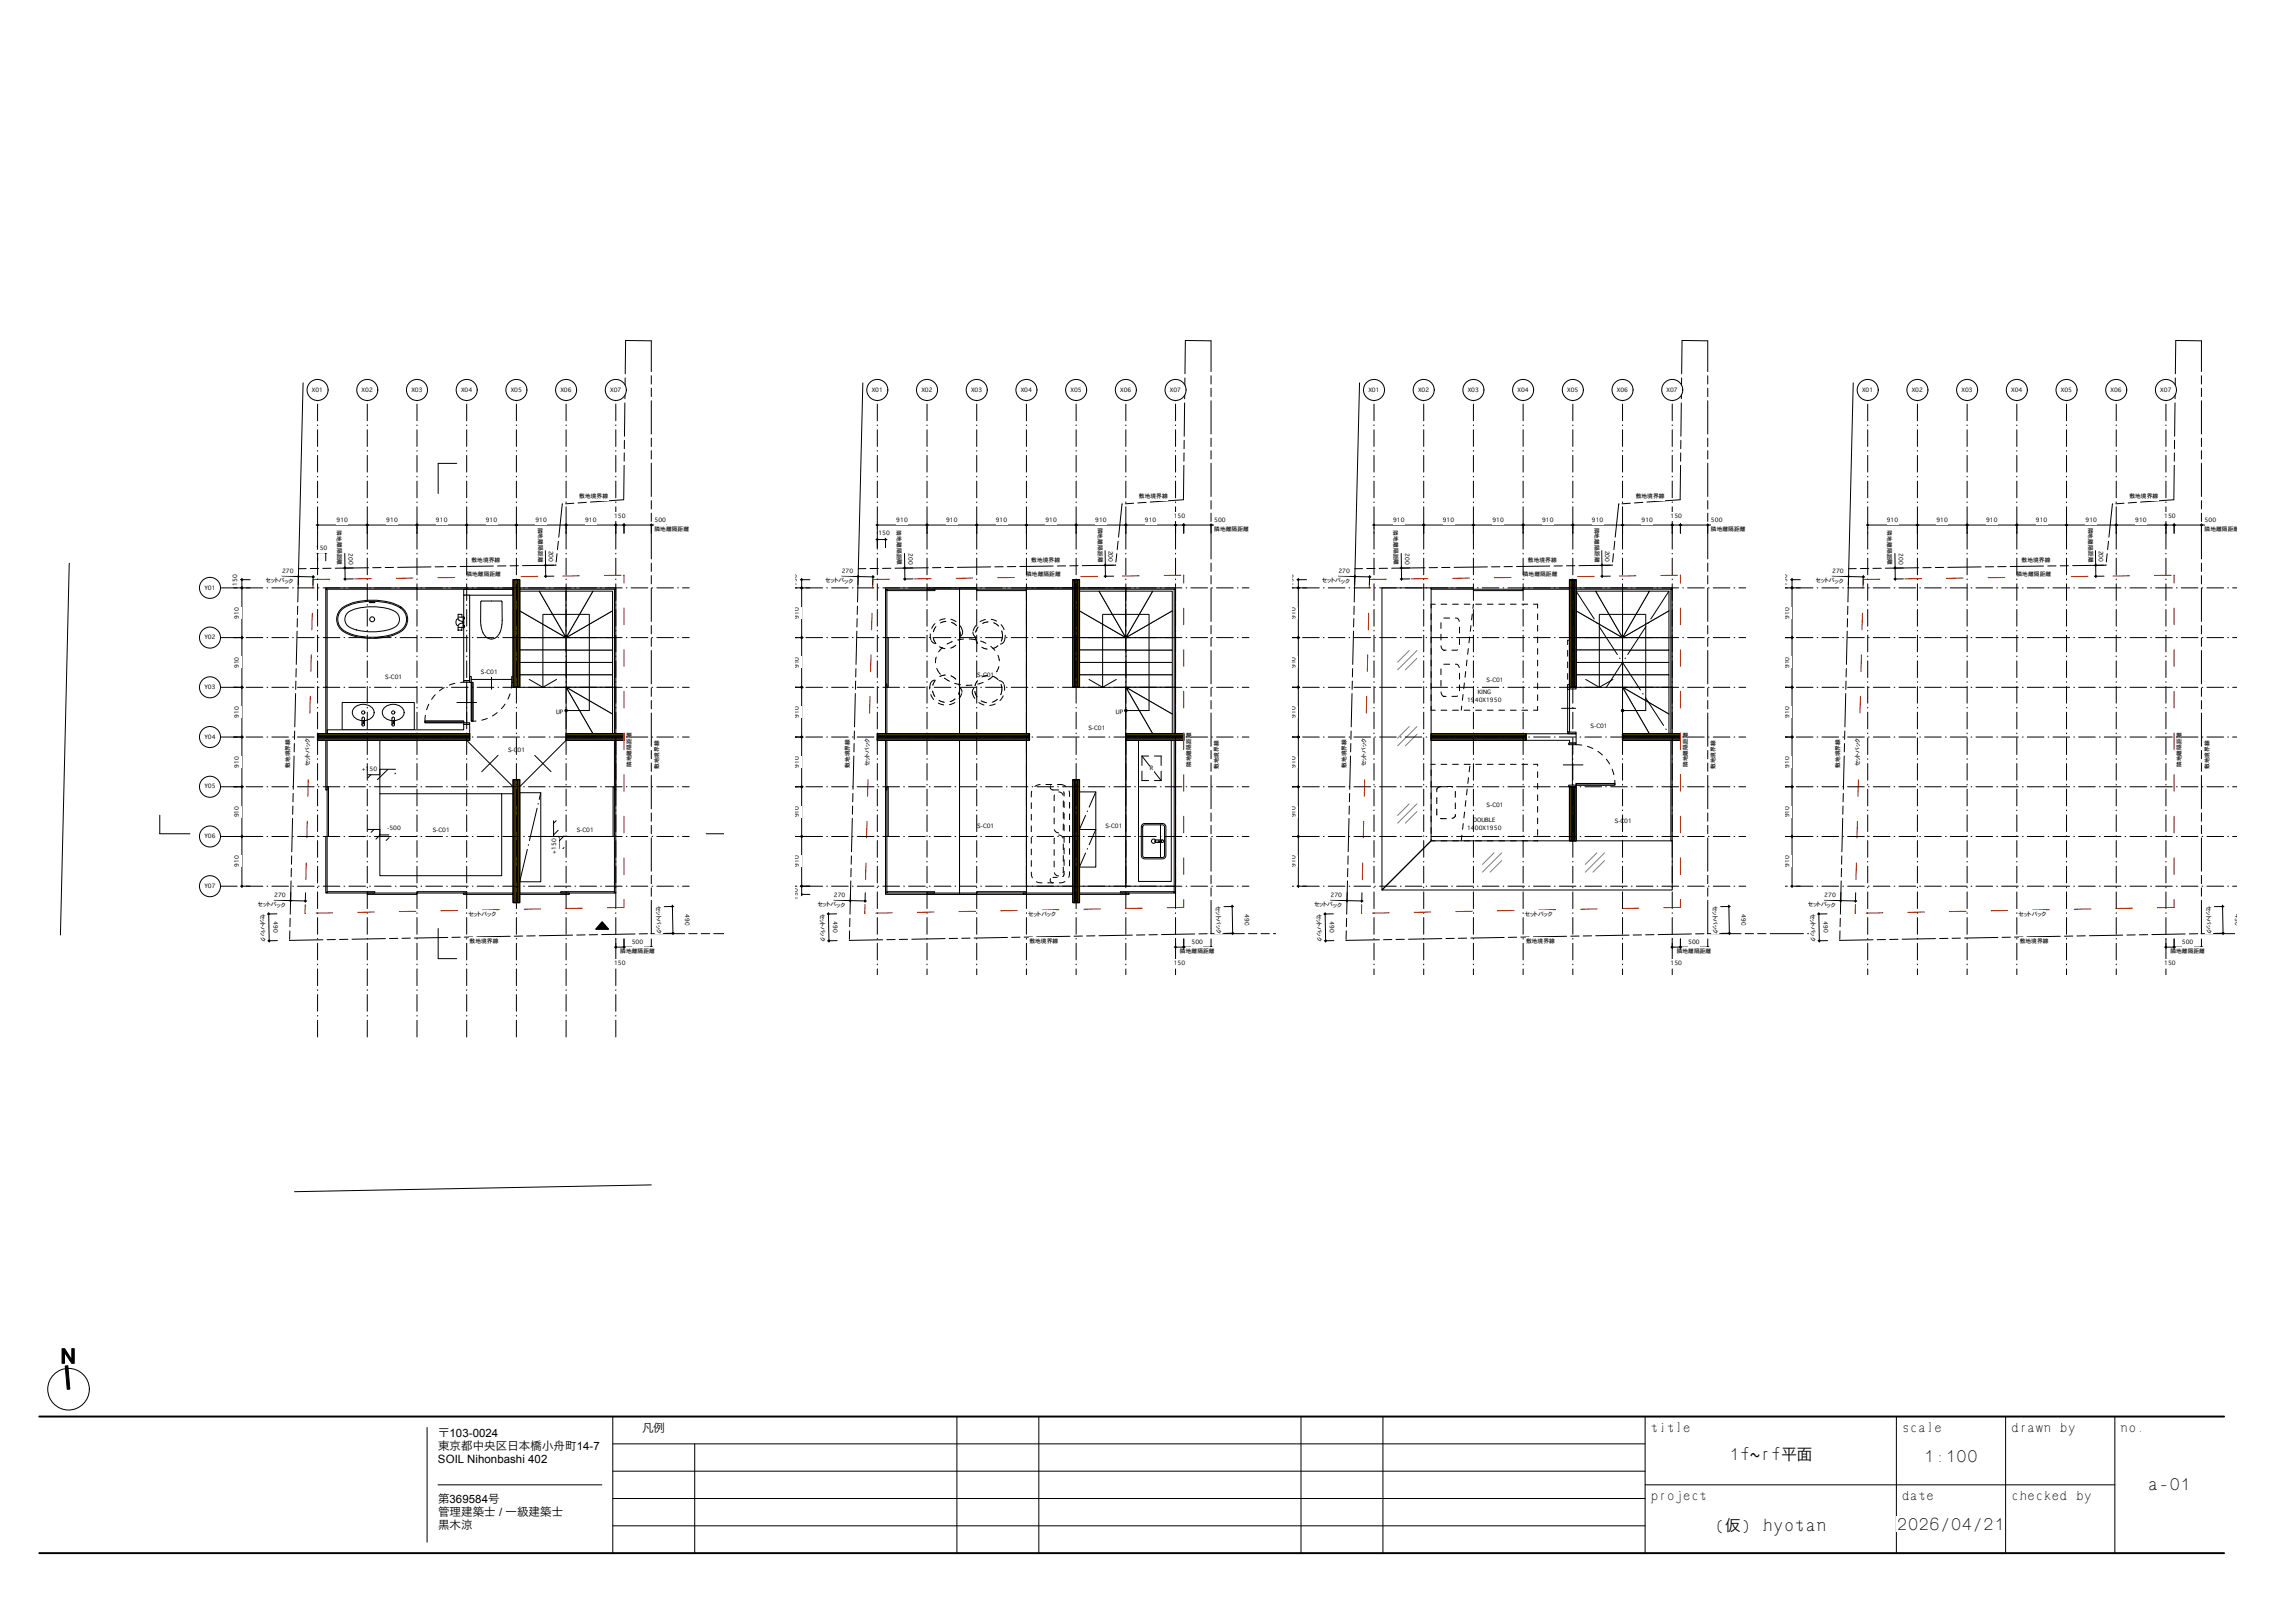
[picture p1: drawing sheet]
<svg xmlns="http://www.w3.org/2000/svg" width="420mm" height="297mm" viewBox="0 0 420 297" stroke-linecap="round" stroke-linejoin="round" font-family="sans-serif">
<defs><g id="words">
<g font-size="2.8">
<text x="316.6" y="267.1">1F~RF平面</text>
<text x="352.2" y="267.5">1:100</text>
<text x="393.2" y="272.8">A-01</text>
<text x="313.9" y="280.2">(仮) Hyotan</text>
<text x="347.3" y="280">2026/04/21</text>
</g>
<g font-size="2.1">
<text x="80.2" y="263">〒103-0024</text>
<text x="117.6" y="262.2">凡例</text>
<text x="302.2" y="262.1">title</text>
<text x="348.2" y="262.1">scale</text>
<text x="368.2" y="262.1">drawn</text>
<text x="377.1" y="262.1">by</text>
<text x="388.2" y="262.1">No.</text>
<text x="80.2" y="267.8">SOIL Nihonbashi 402</text>
<text x="80.2" y="265.4">東京都中央区日本橋小舟町14-7</text>
<text x="80.2" y="275">第369584号</text>
<text x="302.2" y="274.6">project</text>
<text x="348.2" y="274.6">date</text>
<text x="368.2" y="274.6">checked</text>
<text x="380" y="274.6">by</text>
<text x="80.2" y="277.5">管理建築士 / 一級建築士</text>
<text x="80.2" y="279.9">黒木涼</text>
</g>
<g font-size="1">
<text x="57.1" y="71.7">X01</text>
<text x="66.2" y="71.7">X02</text>
<text x="75.3" y="71.7">X03</text>
<text x="84.4" y="71.7">X04</text>
<text x="93.5" y="71.7">X05</text>
<text x="102.6" y="71.7">X06</text>
<text x="111.7" y="71.7">X07</text>
<text x="159.6" y="71.7">X01</text>
<text x="168.7" y="71.7">X02</text>
<text x="177.8" y="71.7">X03</text>
<text x="186.9" y="71.7">X04</text>
<text x="196" y="71.7">X05</text>
<text x="205.1" y="71.7">X06</text>
<text x="214.2" y="71.7">X07</text>
<text x="250.5" y="71.7">X01</text>
<text x="259.6" y="71.7">X02</text>
<text x="268.7" y="71.7">X03</text>
<text x="277.8" y="71.7">X04</text>
<text x="286.9" y="71.7">X05</text>
<text x="296" y="71.7">X06</text>
<text x="305.1" y="71.7">X07</text>
<text x="340.9" y="71.7">X01</text>
<text x="350" y="71.7">X02</text>
<text x="359.1" y="71.7">X03</text>
<text x="368.2" y="71.7">X04</text>
<text x="377.3" y="71.7">X05</text>
<text x="386.4" y="71.7">X06</text>
<text x="395.5" y="71.7">X07</text>
<text x="61.6" y="95.6">910</text>
<text x="70.7" y="95.6">910</text>
<text x="79.8" y="95.6">910</text>
<text x="88.9" y="95.6">910</text>
<text x="98" y="95.6">910</text>
<text x="106" y="91.1">敷地境界線</text>
<text x="107.1" y="95.6">910</text>
<text x="112.4" y="94.8">150</text>
<text x="119.8" y="95.6">500</text>
<text x="164.1" y="95.6">910</text>
<text x="173.2" y="95.6">910</text>
<text x="182.3" y="95.6">910</text>
<text x="191.4" y="95.6">910</text>
<text x="200.5" y="95.6">910</text>
<text x="208.5" y="91.1">敷地境界線</text>
<text x="209.6" y="95.6">910</text>
<text x="214.9" y="94.8">150</text>
<text x="222.3" y="95.6">500</text>
<text x="255" y="95.6">910</text>
<text x="264.1" y="95.6">910</text>
<text x="273.2" y="95.6">910</text>
<text x="282.3" y="95.6">910</text>
<text x="291.4" y="95.6">910</text>
<text x="299.5" y="91.1">敷地境界線</text>
<text x="300.5" y="95.6">910</text>
<text x="305.8" y="94.8">150</text>
<text x="313.2" y="95.6">500</text>
<text x="345.4" y="95.6">910</text>
<text x="354.5" y="95.6">910</text>
<text x="363.6" y="95.6">910</text>
<text x="372.7" y="95.6">910</text>
<text x="381.8" y="95.6">910</text>
<text x="389.8" y="91.1">敷地境界線</text>
<text x="390.9" y="95.6">910</text>
<text x="396.2" y="94.8">150</text>
<text x="403.6" y="95.6">500</text>
<text x="57.8" y="100.6">150</text>
<text x="61.7" y="97.1" transform="rotate(89 61.7 97.1)">隣地離隔距離</text>
<text x="63.8" y="101.3" transform="rotate(89 63.8 101.3)">200</text>
<text x="98.5" y="96.6" transform="rotate(89 98.5 96.6)">隣地離隔距離</text>
<text x="100.5" y="100.8" transform="rotate(89 100.5 100.8)">200</text>
<text x="119.8" y="97.3">隣地離隔距離</text>
<text x="160.8" y="97.9">150</text>
<text x="164.2" y="97.1" transform="rotate(89 164.2 97.1)">隣地離隔距離</text>
<text x="166.3" y="101.3" transform="rotate(89 166.3 101.3)">200</text>
<text x="201" y="96.6" transform="rotate(89 201 96.6)">隣地離隔距離</text>
<text x="202.9" y="100.8" transform="rotate(89 202.9 100.8)">200</text>
<text x="222.3" y="97.3">隣地離隔距離</text>
<text x="255.1" y="97.1" transform="rotate(89 255.1 97.1)">隣地離隔距離</text>
<text x="257.2" y="101.3" transform="rotate(89 257.2 101.3)">200</text>
<text x="292" y="96.6" transform="rotate(89 292 96.6)">隣地離隔距離</text>
<text x="293.9" y="100.8" transform="rotate(89 293.9 100.8)">200</text>
<text x="313.2" y="97.3">隣地離隔距離</text>
<text x="345.5" y="97.1" transform="rotate(89 345.5 97.1)">隣地離隔距離</text>
<text x="347.6" y="101.3" transform="rotate(89 347.6 101.3)">200</text>
<text x="382.3" y="96.6" transform="rotate(89 382.3 96.6)">隣地離隔距離</text>
<text x="384.3" y="100.8" transform="rotate(89 384.3 100.8)">200</text>
<text x="403.6" y="97.3">隣地離隔距離</text>
<text x="37.4" y="107.9">Y01</text>
<text x="43.4" y="107.2" transform="rotate(-90 43.4 107.2)">150</text>
<text x="48.6" y="106.5" transform="rotate(1 48.6 106.5)">セットバック</text>
<text x="51.6" y="104.9" transform="rotate(1 51.6 104.9)">270</text>
<text x="85.4" y="105.5">隣地離隔距離</text>
<text x="86.3" y="102.9">敷地境界線</text>
<text x="145.9" y="107.2" transform="rotate(-90 145.9 107.2)">150</text>
<text x="151.1" y="106.5" transform="rotate(1 151.1 106.5)">セットバック</text>
<text x="154.1" y="104.9" transform="rotate(1 154.1 104.9)">270</text>
<text x="187.9" y="105.5">隣地離隔距離</text>
<text x="188.8" y="102.9">敷地境界線</text>
<text x="236.8" y="107.2" transform="rotate(-90 236.8 107.2)">150</text>
<text x="242" y="106.5" transform="rotate(1 242 106.5)">セットバック</text>
<text x="245" y="104.9" transform="rotate(1 245 104.9)">270</text>
<text x="278.8" y="105.5">隣地離隔距離</text>
<text x="279.7" y="102.9">敷地境界線</text>
<text x="327.2" y="107.2" transform="rotate(-90 327.2 107.2)">150</text>
<text x="332.4" y="106.5" transform="rotate(1 332.4 106.5)">セットバック</text>
<text x="335.4" y="104.9" transform="rotate(1 335.4 104.9)">270</text>
<text x="369.2" y="105.5">隣地離隔距離</text>
<text x="370.1" y="102.9">敷地境界線</text>
<text x="43.8" y="113.2" transform="rotate(-90 43.8 113.2)">910</text>
<text x="146.2" y="113.2" transform="rotate(-90 146.2 113.2)">910</text>
<text x="237.2" y="113.2" transform="rotate(-90 237.2 113.2)">910</text>
<text x="327.6" y="113.2" transform="rotate(-90 327.6 113.2)">910</text>
<text x="37.4" y="117">Y02</text>
<text x="43.8" y="122.3" transform="rotate(-90 43.8 122.3)">910</text>
<text x="70.5" y="124.3">S-C01</text>
<text x="88" y="123.4">S-C01</text>
<text x="146.2" y="122.3" transform="rotate(-90 146.2 122.3)">910</text>
<text x="178.9" y="123.9">S-C01</text>
<text x="237.2" y="122.3" transform="rotate(-90 237.2 122.3)">910</text>
<text x="272.2" y="124.8">S-C01</text>
<text x="327.6" y="122.3" transform="rotate(-90 327.6 122.3)">910</text>
<text x="37.4" y="126.1">Y03</text>
<text x="43.8" y="131.4" transform="rotate(-90 43.8 131.4)">910</text>
<text x="101.8" y="130.7">UP</text>
<text x="146.2" y="131.4" transform="rotate(-90 146.2 131.4)">910</text>
<text x="204.3" y="130.7">UP</text>
<text x="237.2" y="131.4" transform="rotate(-90 237.2 131.4)">910</text>
<text x="268.6" y="128.5">1940X1950</text>
<text x="270.6" y="127">KING</text>
<text x="327.6" y="131.4" transform="rotate(-90 327.6 131.4)">910</text>
<text x="37.4" y="135.2">Y04</text>
<text x="93" y="137.6">S-C01</text>
<text x="199.3" y="133.5">S-C01</text>
<text x="291.2" y="133.3">S-C01</text>
<text x="43.8" y="140.5" transform="rotate(-90 43.8 140.5)">910</text>
<text x="53.1" y="140.6" transform="rotate(-90 53.1 140.6)">敷地境界線</text>
<text x="56.6" y="140.2" transform="rotate(-90 56.6 140.2)">セットバック</text>
<text x="66.2" y="141.1">+150</text>
<text x="115.5" y="140.4" transform="rotate(-90 115.5 140.4)">隣地離隔距離</text>
<text x="120.6" y="140.8" transform="rotate(-90 120.6 140.8)">敷地境界線</text>
<text x="146.2" y="140.5" transform="rotate(-90 146.2 140.5)">910</text>
<text x="155.5" y="140.6" transform="rotate(-90 155.5 140.6)">敷地境界線</text>
<text x="159.1" y="140.2" transform="rotate(-90 159.1 140.2)">セットバック</text>
<text x="210.5" y="140.9">R</text>
<text x="218" y="140.4" transform="rotate(-90 218 140.4)">隣地離隔距離</text>
<text x="223.1" y="140.8" transform="rotate(-90 223.1 140.8)">敷地境界線</text>
<text x="237.2" y="140.5" transform="rotate(-90 237.2 140.5)">910</text>
<text x="246.5" y="140.6" transform="rotate(-90 246.5 140.6)">敷地境界線</text>
<text x="250.1" y="140.2" transform="rotate(-90 250.1 140.2)">セットバック</text>
<text x="308.9" y="140.4" transform="rotate(-90 308.9 140.4)">隣地離隔距離</text>
<text x="314" y="140.8" transform="rotate(-90 314 140.8)">敷地境界線</text>
<text x="327.6" y="140.5" transform="rotate(-90 327.6 140.5)">910</text>
<text x="336.9" y="140.6" transform="rotate(-90 336.9 140.6)">敷地境界線</text>
<text x="340.4" y="140.2" transform="rotate(-90 340.4 140.2)">セットバック</text>
<text x="399.3" y="140.4" transform="rotate(-90 399.3 140.4)">隣地離隔距離</text>
<text x="404.4" y="140.8" transform="rotate(-90 404.4 140.8)">敷地境界線</text>
<text x="37.4" y="144.3">Y05</text>
<text x="43.8" y="149.6" transform="rotate(-90 43.8 149.6)">910</text>
<text x="146.2" y="149.6" transform="rotate(-90 146.2 149.6)">910</text>
<text x="237.2" y="149.6" transform="rotate(-90 237.2 149.6)">910</text>
<text x="272.2" y="147.7">S-C01</text>
<text x="327.6" y="149.6" transform="rotate(-90 327.6 149.6)">910</text>
<text x="37.4" y="153.4">Y06</text>
<text x="70.9" y="152">-500</text>
<text x="79.2" y="152.3">S-C01</text>
<text x="105.6" y="152.3">S-C01</text>
<text x="178.9" y="151.6">S-C01</text>
<text x="202.4" y="151.6">S-C01</text>
<text x="268.6" y="151.9">1400X1950</text>
<text x="269.7" y="150.4">DOUBLE</text>
<text x="295.6" y="150.5">S-C01</text>
<text x="43.8" y="158.7" transform="rotate(-90 43.8 158.7)">910</text>
<text x="101.8" y="156.3" transform="rotate(-90 101.8 156.3)">+150</text>
<text x="146.2" y="158.7" transform="rotate(-90 146.2 158.7)">910</text>
<text x="237.2" y="158.7" transform="rotate(-90 237.2 158.7)">910</text>
<text x="327.6" y="158.7" transform="rotate(-90 327.6 158.7)">910</text>
<text x="37.4" y="162.5">Y07</text>
<text x="47.2" y="165.8" transform="rotate(1 47.2 165.8)">セットバック</text>
<text x="47.7" y="167.2" transform="rotate(89 47.7 167.2)">セットバック</text>
<text x="50.2" y="164.2" transform="rotate(1 50.2 164.2)">270</text>
<text x="85.8" y="167.7">セットバック</text>
<text x="120.2" y="165.8" transform="rotate(89 120.2 165.8)">セットバック</text>
<text x="125.4" y="167.2" transform="rotate(89 125.4 167.2)">490</text>
<text x="146.1" y="164.7" transform="rotate(-90 146.1 164.7)">150</text>
<text x="149.7" y="165.8" transform="rotate(1 149.7 165.8)">セットバック</text>
<text x="150.2" y="167.2" transform="rotate(89 150.2 167.2)">セットバック</text>
<text x="152.7" y="164.2" transform="rotate(1 152.7 164.2)">270</text>
<text x="188.2" y="167.7">セットバック</text>
<text x="222.7" y="165.8" transform="rotate(89 222.7 165.8)">セットバック</text>
<text x="227.9" y="167.2" transform="rotate(89 227.9 167.2)">490</text>
<text x="240.6" y="165.8" transform="rotate(1 240.6 165.8)">セットバック</text>
<text x="241.1" y="167.2" transform="rotate(89 241.1 167.2)">セットバック</text>
<text x="243.6" y="164.2" transform="rotate(1 243.6 164.2)">270</text>
<text x="279.2" y="167.7">セットバック</text>
<text x="313.6" y="165.8" transform="rotate(89 313.6 165.8)">セットバック</text>
<text x="318.8" y="167.2" transform="rotate(89 318.8 167.2)">490</text>
<text x="331" y="165.8" transform="rotate(1 331 165.8)">セットバック</text>
<text x="331.5" y="167.2" transform="rotate(89 331.5 167.2)">セットバック</text>
<text x="334" y="164.2" transform="rotate(1 334 164.2)">270</text>
<text x="369.6" y="167.7">セットバック</text>
<text x="404" y="165.8" transform="rotate(89 404 165.8)">セットバック</text>
<text x="409.2" y="167.2" transform="rotate(89 409.2 167.2)">490</text>
<text x="50.1" y="168.6" transform="rotate(89 50.1 168.6)">490</text>
<text x="86" y="172.6">敷地境界線</text>
<text x="115.7" y="172.8">500</text>
<text x="152.5" y="168.6" transform="rotate(89 152.5 168.6)">490</text>
<text x="188.5" y="172.6">敷地境界線</text>
<text x="218.1" y="172.8">500</text>
<text x="243.5" y="168.6" transform="rotate(89 243.5 168.6)">490</text>
<text x="279.4" y="172.6">敷地境界線</text>
<text x="309.1" y="172.8">500</text>
<text x="333.9" y="168.6" transform="rotate(89 333.9 168.6)">490</text>
<text x="369.8" y="172.6">敷地境界線</text>
<text x="399.5" y="172.8">500</text>
<text x="112.4" y="176.6">150</text>
<text x="113.6" y="174.5">隣地離隔距離</text>
<text x="214.9" y="176.6">150</text>
<text x="216" y="174.5">隣地離隔距離</text>
<text x="305.8" y="176.6">150</text>
<text x="307" y="174.5">隣地離隔距離</text>
<text x="396.2" y="176.6">150</text>
<text x="397.4" y="174.5">隣地離隔距離</text>
</g>
</g></defs>
<path d="M253 107.6h9v46.3l-9 9zM262 153.9h44.2v9h-53.2z" fill="none" stroke="#000" stroke-width=".18"/>
<path d="M258 119.1l-2.1 2.1M259.4 119.1l-3.5 3.5M258 133l-2.1 2.1M259.4 133l-3.5 3.5M259.4 134.4l-2.1 2.1M259.4 120.5l-2.1 2.1M258 147.1l-2.1 2.1M259.4 147.1l-3.5 3.6M259.4 148.5l-2.1 2.2M273.5 156.1l-2.1 2.1M274.9 156.1l-3.5 3.5M274.9 157.5l-2.1 2.1" fill="none" stroke="#808080" stroke-width=".18"/>
<path d="M297.1 119h8.5v2.2h-8.5z" fill="#fff"/>
<path d="M297.1 119h8.5v2.2h-8.5z" fill="none" stroke="#000" stroke-width=".18"/>
<path d="M297.1 121.2h8.5v2.3h-8.5z" fill="#fff"/>
<path d="M297.1 121.2h8.5v2.3h-8.5z" fill="none" stroke="#000" stroke-width=".18"/>
<path d="M297.1 123.5h8.5v2.3h-8.5z" fill="#fff"/>
<path d="M297.1 123.5h8.5v2.3h-8.5z" fill="none" stroke="#000" stroke-width=".18"/>
<path d="M288.6 116.7h8.5v2.3h-8.5z" fill="#fff"/>
<path d="M288.6 116.7h8.5v2.3h-8.5z" fill="none" stroke="#000" stroke-width=".18"/>
<path d="M288.6 119h8.5v2.2h-8.5z" fill="#fff"/>
<path d="M288.6 119h8.5v2.2h-8.5z" fill="none" stroke="#000" stroke-width=".18"/>
<path d="M288.6 121.2h8.5v2.3h-8.5z" fill="#fff"/>
<path d="M288.6 121.2h8.5v2.3h-8.5z" fill="none" stroke="#000" stroke-width=".18"/>
<path d="M288.6 123.5h8.5v2.3h-8.5z" fill="#fff"/>
<path d="M288.6 123.5h8.5v2.3h-8.5z" fill="none" stroke="#000" stroke-width=".18"/>
<path d="M288.6 111.8l8.5 4.9h-8.5z" fill="#fff"/>
<path d="M288.6 111.8l8.5 4.9h-8.5z" fill="none" stroke="#000" stroke-width=".18"/>
<path d="M288.6 108.2h3.5l5 8.5-8.5-4.9z" fill="#fff"/>
<path d="M288.6 108.2h3.5l5 8.5-8.5-4.9z" fill="none" stroke="#000" stroke-width=".18"/>
<path d="M292.1 108.2h5v8.5z" fill="#fff"/>
<path d="M292.1 108.2h5v8.5z" fill="none" stroke="#000" stroke-width=".18"/>
<path d="M297.1 116.7h8.5v2.3h-8.5z" fill="#fff"/>
<path d="M297.1 116.7h8.5v2.3h-8.5z" fill="none" stroke="#000" stroke-width=".18"/>
<path d="M297.1 116.7l8.5-4.9v4.9z" fill="#fff"/>
<path d="M297.1 116.7l8.5-4.9v4.9z" fill="none" stroke="#000" stroke-width=".18"/>
<path d="M302 108.2h3.6v3.6l-8.5 4.9z" fill="#fff"/>
<path d="M302 108.2h3.6v3.6l-8.5 4.9z" fill="none" stroke="#000" stroke-width=".18"/>
<path d="M297.1 108.2h4.9l-4.9 8.5z" fill="#fff"/>
<path d="M297.1 108.2h4.9l-4.9 8.5z" fill="none" stroke="#000" stroke-width=".18"/>
<path d="M297.1 125.8h8.5v4.9z" fill="#fff"/>
<path d="M297.1 125.8h8.5v4.9z" fill="none" stroke="#000" stroke-width=".18"/>
<path d="M297.1 125.8l8.5 4.9v3.6h-3.6z" fill="#fff"/>
<path d="M297.1 125.8l8.5 4.9v3.6h-3.6z" fill="none" stroke="#000" stroke-width=".18"/>
<path d="M297.1 125.8l4.9 8.5h-4.9z" fill="#fff"/>
<g fill="none" stroke="#000" stroke-width=".18">
<path d="M292.8 112.4h8.5M292.8 112.5v13.3M301.3 112.5v17.5h-4.2M262 134.3h17.4v.3h-17.4zM262 134.6h17.4v.2h-17.4zM262 134.8h17.4v.2h-17.4zM262 135h17.4v.2h-17.4zM262 135.2h17.4v.3h-17.4zM262 139.9v.1M269.1 139.9v.1M290.3 124.4l2.5 1.4M295.3 124.4l-2.5 1.4"/>
<path d="M297.1 125.8l4.9 8.5h-4.9zM263 146v1M263 148.1v1M263.7 149.8h.1M263.7 149.8h1.1M263.9 144l-.7 .2-.2 .7M264.9 143.9l1.1 .1M266 144h.1M266.4 144.8v1.1M266.4 146.9v1.1M266.4 149.1v.3l-.6 .4M281.5 153.8v.1"/>
<path d="M287.4 144h.3v9.9h-.3zM287.7 144h.2v9.9h-.2zM287.9 144h.2v9.9h-.2zM288.1 144h.2v9.9h-.2zM288.3 144h.3v9.9h-.3z"/>
<circle cx="297.1" cy="130" r=".22"/>
</g>
<circle cx="297.1" cy="130" r=".22" fill="#000"/>
<path d="M262 134.4h17.4M262 135.3h17.4M287.5 144v9.9M288.4 144v9.9" fill="none" stroke="#dfa800" stroke-width=".3"/>
<path d="M262 134.7h17.4M262 134.9h17.4M262 135.1h17.4M287.8 144v9.9M288 144v9.9M288.2 144v9.9" fill="none" stroke="#dfa800" stroke-width=".2"/>
<path d="M288.6 108.2l17 26.1M305.6 108.2l-11.5 17.6" fill="none" stroke="#000" stroke-width=".18" stroke-dasharray="6.1 .8 .1 .8"/>
<path d="M292.4 156.1l-2.2 2.1M293.8 156.1l-3.6 3.5M293.8 157.5l-2.1 2.1" fill="none" stroke="#808080" stroke-width=".18"/>
<path d="M262 139.9h19.5M281.5 153.9h-19.5" fill="none" stroke="#000" stroke-width=".18" stroke-dasharray="1.1 1.1" stroke-dashoffset=".3"/>
<path d="M281.5 139.9v14M262 153.9v-14" fill="none" stroke="#000" stroke-width=".18" stroke-dasharray="1.1 1.1" stroke-dashoffset=".8"/>
<path d="M267.5 153.9l1.6-14" fill="none" stroke="#000" stroke-width=".18" stroke-dasharray="1.1 1.1"/>
<path d="M269.7 149.3h4.1v1.5h1.1v1.5h-6.3v-1.5h1.1z" fill="#fff"/>
<path d="M262 110.6h19.5M267.5 130l2.3-19.4M281.5 130h-19.5" fill="none" stroke="#000" stroke-width=".18" stroke-dasharray="1.1 1.1" stroke-dashoffset=".3"/>
<path d="M281.5 110.6v19.4M262 130v-19.4" fill="none" stroke="#000" stroke-width=".18" stroke-dasharray="1.1 1.1" stroke-dashoffset=".4"/>
<path d="M264.1 113.3l.3-.2h2.2a.86 .86 0 0 1 .6 1v3.9a.86 .86 0 0 1-.6 1h-2.2a.86 .86 0 0 1-.6-1v-3.9zM264.1 121.7l.3-.1h2.2a.86 .86 0 0 1 .6 .9v4a.86 .86 0 0 1-.6 .9h-2.2a.86 .86 0 0 1-.6-.9v-4z" fill="none" stroke="#000" stroke-width=".18" stroke-dasharray="1.1 1.1"/>
<g fill="#fff">
<path d="M268.6 127.5h1.9v-1.5h2.5v1.5h1.9v1.5h-6.3z"/>
<path d="M279.4 134.3h9.2v1.7h-1.2v-.5h-8z"/>
</g>
<path d="M279.4 134.3h9.2v1.7h-1.2v-.5h-8z" fill="none" stroke="#000" stroke-width=".18"/>
<g fill="#fff">
<path d="M272.2 123.8h3.1v1.5h-3.1z"/>
<path d="M272.2 146.6h3.1v1.5h-3.1z"/>
<path d="M291.2 132.2h3.2v1.5h-3.2z"/>
</g>
<path d="M287 117.2h.4M285.9 129.6h2.6M286.2 140h3.6M287 125.3h.4v8.7h-.4zM287 134h1.6v.3h-1.6zM287.1 126.2h.3M287.2 136h1.4v.3h-1.4zM287.4 125.8h1.2v.3h-1.2zM287.9 136.3v7.4M287.2 143.7h1.4v.3h-1.4zM288.6 143.4h7.1v.3h-7.1z" fill="none" stroke="#000" stroke-width=".18"/>
<path d="M287.4 117.2v9M287 126.2v-9" fill="none" stroke="#000" stroke-width=".18" stroke-dasharray="1.1 1.1" stroke-dashoffset=".3"/>
<path d="M288.6 136.3a7.1 7.1 0 0 1 7.1 7.1" fill="none" stroke="#000" stroke-width=".18" stroke-dasharray="1.1 1.1"/>
<path d="M295.6 149.5h3.2v1.5h-3.2z" fill="#fff"/>
<path d="M287.5 106.1v19.7M288.4 106.1v19.7M297.1 134.4h10.6M297.1 135.3h10.6" fill="none" stroke="#dfa800" stroke-width=".3"/>
<g fill="none" stroke="#000" stroke-width=".18">
<path d="M248.9 70.1l-.8 34M308 62.3l4.7 .1M296.4 92.2h.1M307.6 91.4v.1M262 107.6h7.8v.2h-7.8zM269.8 107.8h9.1v.3h-9.1zM278.9 107.6h8.5v.2h-8.5zM287.4 106.1h.3v19.7h-.3zM287.7 106.1h.2v19.7h-.2zM287.9 106.1h.2v19.7h-.2zM288.1 106.1h.2v19.7h-.2zM288.3 106.1h.3v19.7h-.3z"/>
<path d="M288.6 107.6h8.5v.2h-8.5zM295.2 103.4h.1M297.1 107.6h9.1v.2h-9.1zM305.9 116.7h.3v9.1h-.3zM305.9 107.8h.3v8.9h-.3zM297.1 134.3h10.6v.3h-10.6zM297.1 134.6h10.6v.2h-10.6zM297.1 134.8h10.6v.2h-10.6zM297.1 135h10.6v.2h-10.6zM297.1 135.2h10.6v.3h-10.6zM305.9 135.5h.3v8.5h-.3zM305.9 125.8h.3v8.5h-.3z"/>
<path d="M305.9 153.1h.3v.8h-.3zM305.9 144h.3v9.1h-.3zM246.4 172v.1M312.7 170.9h-.1"/>
</g>
<path d="M287.8 106.1v19.7M288 106.1v19.7M288.2 106.1v19.7M297.1 134.7h10.6M297.1 134.9h10.6M297.1 135.1h10.6" fill="none" stroke="#dfa800" stroke-width=".2"/>
<path d="M287.4 106.1h1.2v19.7h-1.2zM262 134.3h17.4v1.2h-17.4zM297.1 134.3h10.6v1.2h-10.6zM287.4 144h1.2v9.9h-1.2z" fill="none" stroke="#000" stroke-width=".25"/>
<path d="M249.3 167.2l1.4-61.2" fill="none" stroke="#f00" stroke-width=".18" stroke-dasharray="3 4.6" stroke-dashoffset="1.4"/>
<path d="M250.7 106l57-.7M307.7 166.1l-58.4 1.1" fill="none" stroke="#f00" stroke-width=".18" stroke-dasharray="3 4.6"/>
<path d="M307.7 105.3h-.1M249.3 167.2h.1" fill="none" stroke="#f00" stroke-width=".18"/>
<path d="M307.7 105.3v60.8" fill="none" stroke="#f00" stroke-width=".18" stroke-dasharray="3 4.6" stroke-dashoffset="1.6"/>
<path d="M308 62.3l-.4 29.2M296.4 92.2l-1.2 11.2M307.6 91.5l-11.2 .7M248.1 104.1l-1.7 68M295.2 103.4l-47.1 .7M246.4 172.1l66.3-1.2M312.7 170.9h18.5" fill="none" stroke="#000" stroke-width=".18" stroke-dasharray="6.1 .8 1.5 .8 1.5 .8"/>
<g fill="#fff">
<path d="M279.2 166.6h5.1v1.5h-5.1z"/>
<path d="M249 135.1h1.5v5.1h-1.5z"/>
<path d="M307.9 134.1h1.5v6.3h-1.5z"/>
<path d="M278.8 104.4h6.4v1.5h-6.4z"/>
<path d="M279.7 101.8h5.3v1.5h-5.3z"/>
<path d="M279.4 171.6h5.3v1.4h-5.3z"/>
<path d="M245.4 135.3h1.5v5.3h-1.5z"/>
<path d="M313 135.4h1.5v5.4h-1.5z"/>
<path d="M299.5 90.1h5.3v1.5h-5.3z"/>
</g>
<g fill="none" stroke="#000" stroke-width=".18" stroke-dasharray="3 .8 .1 .8">
<path d="M236.5 116.7h83.1M236.5 107.6h83.1M236.5 134.9h83.1M236.5 125.8h83.1M236.5 144h83.1M236.5 153.1h83.1M236.5 162.2h83.1M251.6 178.4v-105.1M260.7 178.4v-105.1M269.8 178.4v-105.1M278.9 178.4v-105.1M288 178.4v-105.1"/>
<path d="M297.1 178.4v-105.1M306.2 178.4v-105.1"/>
</g>
<path d="M251.6 73.3v.1M260.7 73.3v.1M269.8 73.3v.1M278.9 73.3v.1M288 73.3v.1M297.1 73.3v.1M306.2 73.3v.1" fill="none" stroke="#000" stroke-width=".18"/>
<circle cx="251.6" cy="71.4" r="1.92" fill="#fff"/>
<circle cx="251.6" cy="71.4" r="1.92" fill="none" stroke="#000" stroke-width=".18"/>
<g fill="#fff">
<path d="M250.5 70.6h2.1v1.5h-2.1z"/>
<circle cx="260.7" cy="71.4" r="1.92"/>
</g>
<circle cx="260.7" cy="71.4" r="1.92" fill="none" stroke="#000" stroke-width=".18"/>
<g fill="#fff">
<path d="M259.6 70.6h2.1v1.5h-2.1z"/>
<circle cx="269.8" cy="71.4" r="1.92"/>
</g>
<circle cx="269.8" cy="71.4" r="1.92" fill="none" stroke="#000" stroke-width=".18"/>
<g fill="#fff">
<path d="M268.7 70.6h2.1v1.5h-2.1z"/>
<circle cx="278.9" cy="71.4" r="1.92"/>
</g>
<circle cx="278.9" cy="71.4" r="1.92" fill="none" stroke="#000" stroke-width=".18"/>
<g fill="#fff">
<path d="M277.8 70.6h2.1v1.5h-2.1z"/>
<circle cx="288" cy="71.4" r="1.92"/>
</g>
<circle cx="288" cy="71.4" r="1.92" fill="none" stroke="#000" stroke-width=".18"/>
<g fill="#fff">
<path d="M286.9 70.6h2.1v1.5h-2.1z"/>
<circle cx="297.1" cy="71.4" r="1.92"/>
</g>
<circle cx="297.1" cy="71.4" r="1.92" fill="none" stroke="#000" stroke-width=".18"/>
<g fill="#fff">
<path d="M296 70.6h2.1v1.5h-2.1z"/>
<circle cx="306.2" cy="71.4" r="1.92"/>
</g>
<circle cx="306.2" cy="71.4" r="1.92" fill="none" stroke="#000" stroke-width=".18"/>
<path d="M305.1 70.6h2.1v1.5h-2.1z" fill="#fff"/>
<g fill="none" stroke="#000" stroke-width=".18">
<path d="M307.4 173.3h5.5M307.7 171.8v1.8M312.7 171.8v1.8"/>
<circle cx="307.7" cy="173.3" r=".13"/>
<circle cx="312.7" cy="173.3" r=".13"/>
</g>
<g fill="#000">
<circle cx="307.7" cy="173.3" r=".13"/>
<circle cx="312.7" cy="173.3" r=".13"/>
</g>
<g fill="#fff">
<path d="M309.1 171.8h2.1v1.4h-2.1z"/>
<path d="M307 173.4h6.3v1.5h-6.3z"/>
</g>
<g fill="none" stroke="#000" stroke-width=".18">
<path d="M305.9 173.3h2M306.2 171.8v1.8M307.7 171.8v1.8"/>
<circle cx="306.2" cy="173.3" r=".13"/>
<circle cx="307.7" cy="173.3" r=".13"/>
</g>
<g fill="#000">
<circle cx="306.2" cy="173.3" r=".13"/>
<circle cx="307.7" cy="173.3" r=".13"/>
</g>
<path d="M305.8 175.6h2.2v1.5h-2.2z" fill="#fff"/>
<g fill="none" stroke="#000" stroke-width=".18">
<path d="M237.5 106.1h1.7M237.5 107.6h1.7M237.7 105.8v2"/>
<circle cx="237.7" cy="107.6" r=".13"/>
<circle cx="237.7" cy="106.1" r=".13"/>
</g>
<g fill="#000">
<circle cx="237.7" cy="107.6" r=".13"/>
<circle cx="237.7" cy="106.1" r=".13"/>
</g>
<path d="M236.5 105.1h.8v2.1h-.8z" fill="#fff"/>
<g fill="none" stroke="#000" stroke-width=".18">
<path d="M236.5 107.6h1.5M236.5 116.7h1.5M237.7 107.3v9.6"/>
<circle cx="237.7" cy="116.7" r=".13"/>
<circle cx="237.7" cy="107.6" r=".13"/>
</g>
<g fill="#000">
<circle cx="237.7" cy="116.7" r=".13"/>
<circle cx="237.7" cy="107.6" r=".13"/>
</g>
<path d="M236.5 111.1h1.1v2.1h-1.1z" fill="#fff"/>
<g fill="none" stroke="#000" stroke-width=".18">
<path d="M236.5 116.7h1.5M237.7 116.4v9.6M236.5 125.8h1.5"/>
<circle cx="237.7" cy="116.7" r=".13"/>
<circle cx="237.7" cy="125.8" r=".13"/>
</g>
<g fill="#000">
<circle cx="237.7" cy="116.7" r=".13"/>
<circle cx="237.7" cy="125.8" r=".13"/>
</g>
<path d="M236.5 120.2h1.1v2.1h-1.1z" fill="#fff"/>
<g fill="none" stroke="#000" stroke-width=".18">
<path d="M236.5 125.8h1.5M236.5 134.9h1.5M237.7 125.5v9.6"/>
<circle cx="237.7" cy="134.9" r=".13"/>
<circle cx="237.7" cy="125.8" r=".13"/>
</g>
<g fill="#000">
<circle cx="237.7" cy="134.9" r=".13"/>
<circle cx="237.7" cy="125.8" r=".13"/>
</g>
<path d="M236.5 129.3h1.1v2.1h-1.1z" fill="#fff"/>
<g fill="none" stroke="#000" stroke-width=".18">
<path d="M236.5 134.9h1.5M237.7 134.6v9.6M236.5 144h1.5"/>
<circle cx="237.7" cy="134.9" r=".13"/>
<circle cx="237.7" cy="144" r=".13"/>
</g>
<g fill="#000">
<circle cx="237.7" cy="134.9" r=".13"/>
<circle cx="237.7" cy="144" r=".13"/>
</g>
<path d="M236.5 138.4h1.1v2.1h-1.1z" fill="#fff"/>
<g fill="none" stroke="#000" stroke-width=".18">
<path d="M236.5 144h1.5M236.5 153.1h1.5M237.7 143.7v9.6"/>
<circle cx="237.7" cy="153.1" r=".13"/>
<circle cx="237.7" cy="144" r=".13"/>
</g>
<g fill="#000">
<circle cx="237.7" cy="153.1" r=".13"/>
<circle cx="237.7" cy="144" r=".13"/>
</g>
<path d="M236.5 147.5h1.1v2.1h-1.1z" fill="#fff"/>
<g fill="none" stroke="#000" stroke-width=".18">
<path d="M237.5 153.1h1.7M237.7 152.8v9.6M237.5 162.2h1.7"/>
<circle cx="237.7" cy="153.1" r=".13"/>
<circle cx="237.7" cy="162.2" r=".13"/>
</g>
<g fill="#000">
<circle cx="237.7" cy="153.1" r=".13"/>
<circle cx="237.7" cy="162.2" r=".13"/>
</g>
<path d="M236.5 156.6h1.1v2.1h-1.1z" fill="#fff"/>
<g fill="none" stroke="#000" stroke-width=".18">
<path d="M251.3 96.1h9.6M251.6 95.8v1.8M260.7 95.8v1.8"/>
<circle cx="251.6" cy="96.1" r=".13"/>
<circle cx="260.7" cy="96.1" r=".13"/>
</g>
<g fill="#000">
<circle cx="251.6" cy="96.1" r=".13"/>
<circle cx="260.7" cy="96.1" r=".13"/>
</g>
<path d="M255 94.5h2.2v1.5h-2.2z" fill="#fff"/>
<g fill="none" stroke="#000" stroke-width=".18">
<path d="M260.4 96.1h9.6M260.7 95.8v1.8M269.8 95.8v1.8"/>
<circle cx="260.7" cy="96.1" r=".13"/>
<circle cx="269.8" cy="96.1" r=".13"/>
</g>
<g fill="#000">
<circle cx="260.7" cy="96.1" r=".13"/>
<circle cx="269.8" cy="96.1" r=".13"/>
</g>
<path d="M264.1 94.5h2.2v1.5h-2.2z" fill="#fff"/>
<g fill="none" stroke="#000" stroke-width=".18">
<path d="M269.5 96.1h9.6M269.8 95.8v1.8M278.9 95.8v1.8"/>
<circle cx="269.8" cy="96.1" r=".13"/>
<circle cx="278.9" cy="96.1" r=".13"/>
</g>
<g fill="#000">
<circle cx="269.8" cy="96.1" r=".13"/>
<circle cx="278.9" cy="96.1" r=".13"/>
</g>
<path d="M273.2 94.5h2.2v1.5h-2.2z" fill="#fff"/>
<g fill="none" stroke="#000" stroke-width=".18">
<path d="M278.6 96.1h9.6M278.9 95.8v1.8M288 95.8v1.8"/>
<circle cx="278.9" cy="96.1" r=".13"/>
<circle cx="288" cy="96.1" r=".13"/>
</g>
<g fill="#000">
<circle cx="278.9" cy="96.1" r=".13"/>
<circle cx="288" cy="96.1" r=".13"/>
</g>
<path d="M282.3 94.5h2.2v1.5h-2.2z" fill="#fff"/>
<g fill="none" stroke="#000" stroke-width=".18">
<path d="M287.7 96.1h9.6M288 95.8v1.8M297.1 95.8v1.8"/>
<circle cx="288" cy="96.1" r=".13"/>
<circle cx="297.1" cy="96.1" r=".13"/>
</g>
<g fill="#000">
<circle cx="288" cy="96.1" r=".13"/>
<circle cx="297.1" cy="96.1" r=".13"/>
</g>
<path d="M291.4 94.5h2.2v1.5h-2.2z" fill="#fff"/>
<g fill="none" stroke="#000" stroke-width=".18">
<path d="M296.8 96.1h9.6M297.1 95.8v1.8M306.2 95.8v1.8"/>
<circle cx="297.1" cy="96.1" r=".13"/>
<circle cx="306.2" cy="96.1" r=".13"/>
</g>
<g fill="#000">
<circle cx="297.1" cy="96.1" r=".13"/>
<circle cx="306.2" cy="96.1" r=".13"/>
</g>
<path d="M300.5 94.5h2.2v1.5h-2.2z" fill="#fff"/>
<g fill="none" stroke="#000" stroke-width=".18">
<path d="M305.9 96.1h2M306.2 95.8v1.8M307.7 95.8v1.8"/>
<circle cx="306.2" cy="96.1" r=".13"/>
<circle cx="307.7" cy="96.1" r=".13"/>
</g>
<g fill="#000">
<circle cx="306.2" cy="96.1" r=".13"/>
<circle cx="307.7" cy="96.1" r=".13"/>
</g>
<path d="M305.8 93.8h2.2v1.4h-2.2z" fill="#fff"/>
<path d="M312.7 170.9v-108.5" fill="none" stroke="#000" stroke-width=".18" stroke-dasharray="6.1 .8 1.5 .8 1.5 .8"/>
<g fill="none" stroke="#000" stroke-width=".18">
<path d="M307.4 96.1h8M307.7 95.8v1.8M312.7 95.8v1.8"/>
<circle cx="307.7" cy="96.1" r=".13"/>
<circle cx="312.7" cy="96.1" r=".13"/>
</g>
<g fill="#000">
<circle cx="307.7" cy="96.1" r=".13"/>
<circle cx="312.7" cy="96.1" r=".13"/>
</g>
<g fill="#fff">
<path d="M313.2 94.5h2.2v1.5h-2.2z"/>
<path d="M313.2 96.2h6.4v1.5h-6.4z"/>
</g>
<g fill="none" stroke="#000" stroke-width=".18">
<path d="M245 105.4l6 .2M248.1 105.3l-.1 1.7M250.8 105.3l-.1 1.8"/>
<circle cx="248" cy="105.5" r=".13"/>
<circle cx="250.7" cy="105.6" r=".13"/>
</g>
<g fill="#000">
<circle cx="248" cy="105.5" r=".13"/>
<circle cx="250.7" cy="105.6" r=".13"/>
</g>
<g fill="#fff">
<path d="M245.1 103.9h2.1v1.5l-2.2-.1z"/>
<path d="M242.1 105.5l5.1 .1-.1 1.5-5.1-.1z"/>
</g>
<g fill="none" stroke="#000" stroke-width=".18">
<path d="M242.6 167l.1 5.4M244.1 167.3h-1.7M244.2 172.2h-1.8"/>
<circle cx="242.6" cy="167.3" r=".13"/>
<circle cx="242.7" cy="172.2" r=".13"/>
</g>
<g fill="#000">
<circle cx="242.6" cy="167.3" r=".13"/>
<circle cx="242.7" cy="172.2" r=".13"/>
</g>
<g fill="#fff">
<path d="M243 168.7l1.5-.1 .1 2.2h-1.5z"/>
<path d="M240.7 167.2h1.5l.1 5.1h-1.5z"/>
</g>
<g fill="none" stroke="#000" stroke-width=".18">
<path d="M243.6 164.8l6 .1M246.6 163.3v1.8M249.3 163.4v1.7"/>
<circle cx="246.6" cy="164.8" r=".13"/>
<circle cx="249.3" cy="164.9" r=".13"/>
</g>
<g fill="#000">
<circle cx="246.6" cy="164.8" r=".13"/>
<circle cx="249.3" cy="164.9" r=".13"/>
</g>
<g fill="#fff">
<path d="M243.6 163.2h2.2l-.1 1.5h-2.1z"/>
<path d="M240.6 164.8l5.1 .1v1.5l-5.1-.1z"/>
</g>
<g fill="none" stroke="#000" stroke-width=".18">
<path d="M316.5 165.7l.1 5.4M316.8 165.9h-1.8M316.9 170.8h-1.8"/>
<circle cx="316.5" cy="165.9" r=".13"/>
<circle cx="316.6" cy="170.8" r=".13"/>
</g>
<g fill="#000">
<circle cx="316.5" cy="165.9" r=".13"/>
<circle cx="316.6" cy="170.8" r=".13"/>
</g>
<g fill="#fff">
<path d="M318.4 167.2h1.5v2.2h-1.5z"/>
<path d="M313.2 165.9l1.5-.1 .1 5.1-1.5 .1z"/>
</g>
<g fill="none" stroke="#000" stroke-width=".18">
<path d="M293.3 100.8v4.9M294.8 103.4l-1.8 .1M294.8 105.4l-1.7 .1"/>
<circle cx="293.3" cy="103.5" r=".13"/>
<circle cx="293.3" cy="105.5" r=".13"/>
</g>
<g fill="#000">
<circle cx="293.3" cy="103.5" r=".13"/>
<circle cx="293.3" cy="105.5" r=".13"/>
</g>
<g fill="#fff">
<path d="M293.4 100.8h1.5l.1 2.1h-1.5z"/>
<path d="M291.5 96.6h1.5l.1 6.3h-1.5z"/>
</g>
<g fill="none" stroke="#000" stroke-width=".18">
<path d="M256.5 101.3l.1 4.9M258.1 103.9l-1.8 .1M258.1 105.9l-1.8 .1"/>
<circle cx="256.6" cy="104" r=".13"/>
<circle cx="256.6" cy="106" r=".13"/>
</g>
<g fill="#000">
<circle cx="256.6" cy="104" r=".13"/>
<circle cx="256.6" cy="106" r=".13"/>
</g>
<g fill="#fff">
<path d="M256.8 101.3h1.5v2.1h-1.5z"/>
<path d="M254.7 97.1h1.5l.1 6.3-1.5 .1z"/>
</g>
<path d="M339.6 167.2l1.5-61.2" fill="none" stroke="#f00" stroke-width=".18" stroke-dasharray="3 4.6" stroke-dashoffset="1.4"/>
<path d="M341.1 106l56.9-.7M398 166.1l-58.4 1.1" fill="none" stroke="#f00" stroke-width=".18" stroke-dasharray="3 4.6"/>
<path d="M398 105.3h.1M339.7 167.2h-.1" fill="none" stroke="#f00" stroke-width=".18"/>
<path d="M398 105.3v60.8" fill="none" stroke="#f00" stroke-width=".18" stroke-dasharray="3 4.6" stroke-dashoffset="1.6"/>
<path d="M339.3 70.1l-.8 34M398.3 62.3l4.7 .1M386.8 92.2h-.1M398 91.4v.1M385.6 103.4h.1M336.8 172v.1M403 170.9h.1" fill="none" stroke="#000" stroke-width=".18"/>
<path d="M398.3 62.3l-.3 29.2M386.7 92.2l-1.1 11.2M398 91.5l-11.3 .7M338.5 104.1l-1.7 68M385.6 103.4l-47.1 .7M336.8 172.1l66.2-1.2M403 170.9h6.4" fill="none" stroke="#000" stroke-width=".18" stroke-dasharray="6.1 .8 1.5 .8 1.5 .8"/>
<g fill="#fff">
<path d="M369.5 166.6h5.2v1.5h-5.2z"/>
<path d="M339.4 135.1h1.5v5.1h-1.5z"/>
<path d="M398.3 134.1h1.5v6.3h-1.5z"/>
<path d="M369.2 104.4h6.4v1.5h-6.4z"/>
<path d="M370.1 101.8h5.3v1.5h-5.3z"/>
<path d="M369.8 171.6h5.3v1.4h-5.3z"/>
<path d="M335.8 135.3h1.5v5.3h-1.5z"/>
<path d="M403.4 135.4h1.5v5.4h-1.5z"/>
<path d="M389.8 90.1h5.4v1.5h-5.4z"/>
</g>
<g fill="none" stroke="#000" stroke-width=".18" stroke-dasharray="3 .8 .1 .8">
<path d="M326.9 116.7h82.5M326.9 107.6h82.5M326.9 134.9h82.5M326.9 125.8h82.5M326.9 144h82.5M326.9 153.1h82.5M326.9 162.2h82.5M341.9 178.4v-105.1M351 178.4v-105.1M360.1 178.4v-105.1M369.2 178.4v-105.1M378.3 178.4v-105.1"/>
<path d="M387.4 178.4v-105.1M396.5 178.4v-105.1"/>
</g>
<path d="M341.9 73.3v.1M351 73.3v.1M360.1 73.3v.1M369.2 73.3v.1M378.3 73.3v.1M387.4 73.3v.1M396.5 73.3v.1" fill="none" stroke="#000" stroke-width=".18"/>
<circle cx="341.9" cy="71.4" r="1.92" fill="#fff"/>
<circle cx="341.9" cy="71.4" r="1.92" fill="none" stroke="#000" stroke-width=".18"/>
<g fill="#fff">
<path d="M340.9 70.6h2.1v1.5h-2.1z"/>
<circle cx="351" cy="71.4" r="1.92"/>
</g>
<circle cx="351" cy="71.4" r="1.92" fill="none" stroke="#000" stroke-width=".18"/>
<g fill="#fff">
<path d="M350 70.6h2.1v1.5h-2.1z"/>
<circle cx="360.1" cy="71.4" r="1.92"/>
</g>
<circle cx="360.1" cy="71.4" r="1.92" fill="none" stroke="#000" stroke-width=".18"/>
<g fill="#fff">
<path d="M359.1 70.6h2.1v1.5h-2.1z"/>
<circle cx="369.2" cy="71.4" r="1.92"/>
</g>
<circle cx="369.2" cy="71.4" r="1.92" fill="none" stroke="#000" stroke-width=".18"/>
<g fill="#fff">
<path d="M368.2 70.6h2.1v1.5h-2.1z"/>
<circle cx="378.3" cy="71.4" r="1.92"/>
</g>
<circle cx="378.3" cy="71.4" r="1.92" fill="none" stroke="#000" stroke-width=".18"/>
<g fill="#fff">
<path d="M377.3 70.6h2.1v1.5h-2.1z"/>
<circle cx="387.4" cy="71.4" r="1.92"/>
</g>
<circle cx="387.4" cy="71.4" r="1.92" fill="none" stroke="#000" stroke-width=".18"/>
<g fill="#fff">
<path d="M386.4 70.6h2.1v1.5h-2.1z"/>
<circle cx="396.5" cy="71.4" r="1.92"/>
</g>
<circle cx="396.5" cy="71.4" r="1.92" fill="none" stroke="#000" stroke-width=".18"/>
<path d="M395.5 70.6h2.1v1.5h-2.1z" fill="#fff"/>
<g fill="none" stroke="#000" stroke-width=".18">
<path d="M397.8 173.3h5.5M398 171.8v1.8M403 171.8v1.8"/>
<circle cx="398" cy="173.3" r=".13"/>
<circle cx="403" cy="173.3" r=".13"/>
</g>
<g fill="#000">
<circle cx="398" cy="173.3" r=".13"/>
<circle cx="403" cy="173.3" r=".13"/>
</g>
<g fill="#fff">
<path d="M399.5 171.8h2.1v1.4h-2.1z"/>
<path d="M397.4 173.4h6.3v1.5h-6.3z"/>
</g>
<g fill="none" stroke="#000" stroke-width=".18">
<path d="M396.3 173.3h2M396.5 171.8v1.8M398 171.8v1.8"/>
<circle cx="396.5" cy="173.3" r=".13"/>
<circle cx="398" cy="173.3" r=".13"/>
</g>
<g fill="#000">
<circle cx="396.5" cy="173.3" r=".13"/>
<circle cx="398" cy="173.3" r=".13"/>
</g>
<path d="M396.2 175.6h2.2v1.5h-2.2z" fill="#fff"/>
<g fill="none" stroke="#000" stroke-width=".18">
<path d="M327.8 106.1h1.8M327.8 107.6h1.8M328.1 105.8v2"/>
<circle cx="328.1" cy="107.6" r=".13"/>
<circle cx="328.1" cy="106.1" r=".13"/>
</g>
<g fill="#000">
<circle cx="328.1" cy="107.6" r=".13"/>
<circle cx="328.1" cy="106.1" r=".13"/>
</g>
<path d="M326.9 105.1h.7v2.1h-.7z" fill="#fff"/>
<g fill="none" stroke="#000" stroke-width=".18">
<path d="M326.9 107.6h1.4M326.9 116.7h1.4M328.1 107.3v9.6"/>
<circle cx="328.1" cy="116.7" r=".13"/>
<circle cx="328.1" cy="107.6" r=".13"/>
</g>
<g fill="#000">
<circle cx="328.1" cy="116.7" r=".13"/>
<circle cx="328.1" cy="107.6" r=".13"/>
</g>
<path d="M326.9 111.1h1.1v2.1h-1.1z" fill="#fff"/>
<g fill="none" stroke="#000" stroke-width=".18">
<path d="M326.9 116.7h1.4M328.1 116.4v9.6M326.9 125.8h1.4"/>
<circle cx="328.1" cy="116.7" r=".13"/>
<circle cx="328.1" cy="125.8" r=".13"/>
</g>
<g fill="#000">
<circle cx="328.1" cy="116.7" r=".13"/>
<circle cx="328.1" cy="125.8" r=".13"/>
</g>
<path d="M326.9 120.2h1.1v2.1h-1.1z" fill="#fff"/>
<g fill="none" stroke="#000" stroke-width=".18">
<path d="M326.9 125.8h1.4M326.9 134.9h1.4M328.1 125.5v9.6"/>
<circle cx="328.1" cy="134.9" r=".13"/>
<circle cx="328.1" cy="125.8" r=".13"/>
</g>
<g fill="#000">
<circle cx="328.1" cy="134.9" r=".13"/>
<circle cx="328.1" cy="125.8" r=".13"/>
</g>
<path d="M326.9 129.3h1.1v2.1h-1.1z" fill="#fff"/>
<g fill="none" stroke="#000" stroke-width=".18">
<path d="M326.9 134.9h1.4M328.1 134.6v9.6M326.9 144h1.4"/>
<circle cx="328.1" cy="134.9" r=".13"/>
<circle cx="328.1" cy="144" r=".13"/>
</g>
<g fill="#000">
<circle cx="328.1" cy="134.9" r=".13"/>
<circle cx="328.1" cy="144" r=".13"/>
</g>
<path d="M326.9 138.4h1.1v2.1h-1.1z" fill="#fff"/>
<g fill="none" stroke="#000" stroke-width=".18">
<path d="M326.9 144h1.4M326.9 153.1h1.4M328.1 143.7v9.6"/>
<circle cx="328.1" cy="153.1" r=".13"/>
<circle cx="328.1" cy="144" r=".13"/>
</g>
<g fill="#000">
<circle cx="328.1" cy="153.1" r=".13"/>
<circle cx="328.1" cy="144" r=".13"/>
</g>
<path d="M326.9 147.5h1.1v2.1h-1.1z" fill="#fff"/>
<g fill="none" stroke="#000" stroke-width=".18">
<path d="M327.8 153.1h1.8M328.1 152.8v9.6M327.8 162.2h1.8"/>
<circle cx="328.1" cy="153.1" r=".13"/>
<circle cx="328.1" cy="162.2" r=".13"/>
</g>
<g fill="#000">
<circle cx="328.1" cy="153.1" r=".13"/>
<circle cx="328.1" cy="162.2" r=".13"/>
</g>
<path d="M326.9 156.6h1.1v2.1h-1.1z" fill="#fff"/>
<g fill="none" stroke="#000" stroke-width=".18">
<path d="M341.7 96.1h9.6M341.9 95.8v1.8M351 95.8v1.8"/>
<circle cx="341.9" cy="96.1" r=".13"/>
<circle cx="351" cy="96.1" r=".13"/>
</g>
<g fill="#000">
<circle cx="341.9" cy="96.1" r=".13"/>
<circle cx="351" cy="96.1" r=".13"/>
</g>
<path d="M345.4 94.5h2.2v1.5h-2.2z" fill="#fff"/>
<g fill="none" stroke="#000" stroke-width=".18">
<path d="M350.8 96.1h9.6M351 95.8v1.8M360.1 95.8v1.8"/>
<circle cx="351" cy="96.1" r=".13"/>
<circle cx="360.1" cy="96.1" r=".13"/>
</g>
<g fill="#000">
<circle cx="351" cy="96.1" r=".13"/>
<circle cx="360.1" cy="96.1" r=".13"/>
</g>
<path d="M354.5 94.5h2.2v1.5h-2.2z" fill="#fff"/>
<g fill="none" stroke="#000" stroke-width=".18">
<path d="M359.9 96.1h9.6M360.1 95.8v1.8M369.2 95.8v1.8"/>
<circle cx="360.1" cy="96.1" r=".13"/>
<circle cx="369.2" cy="96.1" r=".13"/>
</g>
<g fill="#000">
<circle cx="360.1" cy="96.1" r=".13"/>
<circle cx="369.2" cy="96.1" r=".13"/>
</g>
<path d="M363.6 94.5h2.2v1.5h-2.2z" fill="#fff"/>
<g fill="none" stroke="#000" stroke-width=".18">
<path d="M369 96.1h9.6M369.2 95.8v1.8M378.3 95.8v1.8"/>
<circle cx="369.2" cy="96.1" r=".13"/>
<circle cx="378.3" cy="96.1" r=".13"/>
</g>
<g fill="#000">
<circle cx="369.2" cy="96.1" r=".13"/>
<circle cx="378.3" cy="96.1" r=".13"/>
</g>
<path d="M372.7 94.5h2.2v1.5h-2.2z" fill="#fff"/>
<g fill="none" stroke="#000" stroke-width=".18">
<path d="M378.1 96.1h9.6M378.3 95.8v1.8M387.4 95.8v1.8"/>
<circle cx="378.3" cy="96.1" r=".13"/>
<circle cx="387.4" cy="96.1" r=".13"/>
</g>
<g fill="#000">
<circle cx="378.3" cy="96.1" r=".13"/>
<circle cx="387.4" cy="96.1" r=".13"/>
</g>
<path d="M381.8 94.5h2.2v1.5h-2.2z" fill="#fff"/>
<g fill="none" stroke="#000" stroke-width=".18">
<path d="M387.2 96.1h9.6M387.4 95.8v1.8M396.5 95.8v1.8"/>
<circle cx="387.4" cy="96.1" r=".13"/>
<circle cx="396.5" cy="96.1" r=".13"/>
</g>
<g fill="#000">
<circle cx="387.4" cy="96.1" r=".13"/>
<circle cx="396.5" cy="96.1" r=".13"/>
</g>
<path d="M390.9 94.5h2.2v1.5h-2.2z" fill="#fff"/>
<g fill="none" stroke="#000" stroke-width=".18">
<path d="M396.3 96.1h2M396.5 95.8v1.8M398 95.8v1.8"/>
<circle cx="396.5" cy="96.1" r=".13"/>
<circle cx="398" cy="96.1" r=".13"/>
</g>
<g fill="#000">
<circle cx="396.5" cy="96.1" r=".13"/>
<circle cx="398" cy="96.1" r=".13"/>
</g>
<path d="M396.2 93.8h2.2v1.4h-2.2z" fill="#fff"/>
<path d="M403 170.9v-108.5" fill="none" stroke="#000" stroke-width=".18" stroke-dasharray="6.1 .8 1.5 .8 1.5 .8"/>
<g fill="none" stroke="#000" stroke-width=".18">
<path d="M397.8 96.1h8M398 95.8v1.8M403 95.8v1.8"/>
<circle cx="398" cy="96.1" r=".13"/>
<circle cx="403" cy="96.1" r=".13"/>
</g>
<g fill="#000">
<circle cx="398" cy="96.1" r=".13"/>
<circle cx="403" cy="96.1" r=".13"/>
</g>
<g fill="#fff">
<path d="M403.6 94.5h2.2v1.5h-2.2z"/>
<path d="M403.6 96.2h5.8v1.5h-5.8z"/>
</g>
<g fill="none" stroke="#000" stroke-width=".18">
<path d="M335.4 105.4l6 .2M338.4 105.3v1.7M341.1 105.3v1.8"/>
<circle cx="338.4" cy="105.5" r=".13"/>
<circle cx="341.1" cy="105.6" r=".13"/>
</g>
<g fill="#000">
<circle cx="338.4" cy="105.5" r=".13"/>
<circle cx="341.1" cy="105.6" r=".13"/>
</g>
<g fill="#fff">
<path d="M335.5 103.9h2.1v1.5l-2.2-.1z"/>
<path d="M332.4 105.5l5.2 .1-.1 1.5-5.1-.1z"/>
</g>
<g fill="none" stroke="#000" stroke-width=".18">
<path d="M333 167l.1 5.4M334.5 167.3h-1.8M334.6 172.2h-1.8"/>
<circle cx="333" cy="167.3" r=".13"/>
<circle cx="333.1" cy="172.2" r=".13"/>
</g>
<g fill="#000">
<circle cx="333" cy="167.3" r=".13"/>
<circle cx="333.1" cy="172.2" r=".13"/>
</g>
<g fill="#fff">
<path d="M333.4 168.7l1.5-.1 .1 2.2h-1.5z"/>
<path d="M331.1 167.2h1.5l.1 5.1h-1.5z"/>
</g>
<g fill="none" stroke="#000" stroke-width=".18">
<path d="M334 164.8l5.9 .1M337 163.3v1.8M339.7 163.4v1.7"/>
<circle cx="337" cy="164.8" r=".13"/>
<circle cx="339.7" cy="164.9" r=".13"/>
</g>
<g fill="#000">
<circle cx="337" cy="164.8" r=".13"/>
<circle cx="339.7" cy="164.9" r=".13"/>
</g>
<g fill="#fff">
<path d="M334 163.2h2.2l-.1 1.5h-2.1z"/>
<path d="M331 164.8l5.1 .1v1.5l-5.1-.1z"/>
</g>
<g fill="none" stroke="#000" stroke-width=".18">
<path d="M406.9 165.7l.1 5.4M407.2 165.9h-1.8M407.3 170.8h-1.8"/>
<circle cx="406.9" cy="165.9" r=".13"/>
<circle cx="407" cy="170.8" r=".13"/>
</g>
<g fill="#000">
<circle cx="406.9" cy="165.9" r=".13"/>
<circle cx="407" cy="170.8" r=".13"/>
</g>
<g fill="#fff">
<path d="M408.8 167.2h.6v2.2h-.6z"/>
<path d="M403.6 165.9l1.5-.1 .1 5.1-1.5 .1z"/>
</g>
<g fill="none" stroke="#000" stroke-width=".18">
<path d="M383.6 100.8l.1 4.9M385.2 103.4l-1.8 .1M385.2 105.4l-1.7 .1"/>
<circle cx="383.7" cy="103.5" r=".13"/>
<circle cx="383.7" cy="105.5" r=".13"/>
</g>
<g fill="#000">
<circle cx="383.7" cy="103.5" r=".13"/>
<circle cx="383.7" cy="105.5" r=".13"/>
</g>
<g fill="#fff">
<path d="M383.8 100.8h1.5v2.1h-1.4z"/>
<path d="M381.9 96.6h1.5l.1 6.3h-1.5z"/>
</g>
<g fill="none" stroke="#000" stroke-width=".18">
<path d="M346.9 101.3l.1 4.9M348.5 103.9l-1.8 .1M348.5 105.9l-1.8 .1"/>
<circle cx="347" cy="104" r=".13"/>
<circle cx="347" cy="106" r=".13"/>
</g>
<g fill="#000">
<circle cx="347" cy="104" r=".13"/>
<circle cx="347" cy="106" r=".13"/>
</g>
<g fill="#fff">
<path d="M347.2 101.3h1.5v2.1h-1.5z"/>
<path d="M345.1 97.1h1.5l.1 6.3-1.5 .1z"/>
</g>
<path d="M162.1 107.6h13.6v56.1h-13.6zM175.7 107.6h12.2v56.1h-12.2zM187.9 107.6h18.2v54.6h-18.2zM206.1 135.5h9.1v26.7h-9.1zM208.4 135.5h6v25.8h-6zM197.6 151.8h3v6.9h-3z" fill="none" stroke="#000" stroke-width=".18"/>
<path d="M200.6 151.8l-3 6.9" fill="none" stroke="#000" stroke-width=".18" stroke-dasharray="3 .8 .1 .8"/>
<path d="M209.1 138.4h3.5M212.6 142.9h-3.5" fill="none" stroke="#000" stroke-width=".18" stroke-dasharray="2.5 1.1" stroke-dashoffset="1.2"/>
<path d="M212.6 138.4v4.5M209.1 142.9v-4.5" fill="none" stroke="#000" stroke-width=".18" stroke-dasharray="2.5 1.1" stroke-dashoffset=".8"/>
<path d="M212.6 142.9l-3.5-4.5" fill="none" stroke="#000" stroke-width=".18" stroke-dasharray="2.5 1.1" stroke-dashoffset=".1"/>
<path d="M210.5 139.9h.7v1.5h-.7z" fill="#fff"/>
<path d="M160.6 134.3h27.9v.3h-27.9zM160.6 134.6h27.9v.2h-27.9zM160.6 134.8h27.9v.2h-27.9zM160.6 135h27.9v.2h-27.9zM160.6 135.2h27.9v.3h-27.9zM196.4 142.7h.3v22.5h-.3zM196.7 142.7h.2v22.5h-.2zM196.9 142.7h.2v22.5h-.2zM197.1 142.7h.2v22.5h-.2zM197.3 142.7h.3v22.5h-.3zM197.6 144.9h3v6.9h-3z" fill="none" stroke="#000" stroke-width=".18"/>
<path d="M200.6 144.9l-3 6.9" fill="none" stroke="#000" stroke-width=".18" stroke-dasharray="3 .8 .1 .8"/>
<path d="M160.6 134.4h27.9M160.6 135.3h27.9M196.6 142.7v22.5M197.5 142.7v22.5" fill="none" stroke="#dfa800" stroke-width=".3"/>
<path d="M160.6 134.7h27.9M160.6 134.9h27.9M160.6 135.1h27.9M196.8 142.7v22.5M197 142.7v22.5M197.2 142.7v22.5" fill="none" stroke="#dfa800" stroke-width=".2"/>
<g fill="#fff">
<path d="M178.9 150.6h3.2v1.5h-3.2z"/>
<path d="M178.9 122.8h3.2v1.5h-3.2z"/>
<path d="M206.1 119h8.5v2.2h-8.5z"/>
</g>
<path d="M206.1 119h8.5v2.2h-8.5z" fill="none" stroke="#000" stroke-width=".18"/>
<path d="M206.1 121.2h8.5v2.3h-8.5z" fill="#fff"/>
<path d="M206.1 121.2h8.5v2.3h-8.5z" fill="none" stroke="#000" stroke-width=".18"/>
<path d="M206.1 123.5h8.5v2.3h-8.5z" fill="#fff"/>
<path d="M206.1 123.5h8.5v2.3h-8.5z" fill="none" stroke="#000" stroke-width=".18"/>
<path d="M197.6 116.7h8.5v2.3h-8.5z" fill="#fff"/>
<path d="M197.6 116.7h8.5v2.3h-8.5z" fill="none" stroke="#000" stroke-width=".18"/>
<path d="M197.6 119h8.5v2.2h-8.5z" fill="#fff"/>
<path d="M197.6 119h8.5v2.2h-8.5z" fill="none" stroke="#000" stroke-width=".18"/>
<path d="M197.6 121.2h8.5v2.3h-8.5z" fill="#fff"/>
<path d="M197.6 121.2h8.5v2.3h-8.5z" fill="none" stroke="#000" stroke-width=".18"/>
<path d="M197.6 123.5h8.5v2.3h-8.5z" fill="#fff"/>
<path d="M197.6 123.5h8.5v2.3h-8.5z" fill="none" stroke="#000" stroke-width=".18"/>
<path d="M197.6 111.8l8.5 4.9h-8.5z" fill="#fff"/>
<path d="M197.6 111.8l8.5 4.9h-8.5z" fill="none" stroke="#000" stroke-width=".18"/>
<path d="M197.6 108.2h3.6l4.9 8.5-8.5-4.9z" fill="#fff"/>
<path d="M197.6 108.2h3.6l4.9 8.5-8.5-4.9z" fill="none" stroke="#000" stroke-width=".18"/>
<path d="M201.2 108.2h4.9v8.5z" fill="#fff"/>
<path d="M201.2 108.2h4.9v8.5z" fill="none" stroke="#000" stroke-width=".18"/>
<path d="M206.1 116.7h8.5v2.3h-8.5z" fill="#fff"/>
<path d="M206.1 116.7h8.5v2.3h-8.5z" fill="none" stroke="#000" stroke-width=".18"/>
<path d="M206.1 116.7l8.5-4.9v4.9z" fill="#fff"/>
<path d="M206.1 116.7l8.5-4.9v4.9z" fill="none" stroke="#000" stroke-width=".18"/>
<path d="M211 108.2h3.6v3.6l-8.5 4.9z" fill="#fff"/>
<path d="M211 108.2h3.6v3.6l-8.5 4.9z" fill="none" stroke="#000" stroke-width=".18"/>
<path d="M206.1 108.2h4.9l-4.9 8.5z" fill="#fff"/>
<path d="M206.1 108.2h4.9l-4.9 8.5z" fill="none" stroke="#000" stroke-width=".18"/>
<path d="M206.1 125.8h8.5v4.9z" fill="#fff"/>
<path d="M206.1 125.8h8.5v4.9z" fill="none" stroke="#000" stroke-width=".18"/>
<path d="M206.1 125.8l8.5 4.9v3.6h-3.6z" fill="#fff"/>
<path d="M206.1 125.8l8.5 4.9v3.6h-3.6z" fill="none" stroke="#000" stroke-width=".18"/>
<path d="M206.1 125.8l4.9 8.5h-4.9z" fill="#fff"/>
<g fill="none" stroke="#000" stroke-width=".18">
<path d="M162.1 107.8h.3v8.9h-.3zM162.4 116.7h.2v9.1h-.2zM162.4 107.8h8.8v.3h-8.8zM169.7 107.6h9.1v.2h-9.1zM170.9 116.7l.4 .9M171.4 114.7l-.5 .9M172 118.4l1 .3M172.5 118.5l-.6 .8M173.2 113.7l-1 .3M174.2 113.9l.9 .6M174.3 117.4l-.9 .5M175 118.1l-.9 .5"/>
<path d="M175.1 114.5h.1M175.7 115.4a2.46 2.46 0 0 1-.1 1.9M176.4 117l-1 .1M177.5 116.9l1 .2M178.6 116.8l.4 .9M178.8 107.8h9.1v.3h-9.1zM179 117.7h.1M179.1 114.8l-.5 .9M179.5 117.3l1 .4M179.7 118.5l1 .3M180.9 113.8l-1 .3M181.4 118.3l.8 .7"/>
<path d="M181.9 114l.9 .5M182.7 118.2l-.9 .5M182.7 119.9l.3 1M182.8 114.5v.1M183.4 115.4a2.46 2.46 0 0 1-.1 1.9M187.9 107.6h8.5v.2h-8.5zM196.4 106.1h.3v19.7h-.3zM196.7 106.1h.2v19.7h-.2zM196.9 106.1h.2v19.7h-.2zM197.1 106.1h.2v19.7h-.2zM197.3 106.1h.3v19.7h-.3zM197.6 107.6h8.5v.2h-8.5z"/>
<path d="M201.9 112.4h8.5M201.9 112.5v13.3M206.1 107.6h9.1v.2h-9.1zM210.4 112.5v17.5h-4.3M162.1 135.5h.3v9.1h-.3zM162.1 125.2h.3v9.1h-.3zM170.7 126.5l.4 1M171.2 124.5l-.4 .9M171.4 120.3l-.1 1M171.5 122.3l.7 1.1M171.9 128.2l1 .3M172.9 124.1l.9 .6"/>
<path d="M173.1 123.5l-1 .3M174.1 123.7l.9 .6M174.8 125.1l1 .2M174.9 127.9l-1 .5M175 124.3h.1M175.5 125.2a2.46 2.46 0 0 1 0 1.9M177.9 125.4h-1M178.5 126.6l.4 .9M178.9 127.5h.1M179 124.6l-.5 .9M179.6 128.3l1 .3M180 124.9l-1 .3"/>
<path d="M180.8 123.6l-1 .3M181.8 123.8l-.9 .6M181.8 123.8l.9 .6M182.6 128l-.9 .5M182.7 124.4h.1M182.9 122l-.4 1M183.3 125.3a2.46 2.46 0 0 1-.1 1.9M199.4 124.4l2.5 1.4M204.4 124.4l-2.5 1.4M206.1 125.8l4.9 8.5h-4.9zM206.1 134.3h10.6v.3h-10.6zM206.1 134.6h10.6v.2h-10.6z"/>
<path d="M206.1 134.8h10.6v.2h-10.6zM206.1 135h10.6v.2h-10.6zM206.1 135.2h10.6v.3h-10.6zM215 135.5h.2v8.5h-.2zM162.1 153.1h.3v10.3h-.3zM162.4 144h.2v9.1h-.2zM192.8 144.6h1M194.7 144.9l.1 .3M194.8 160l-.2 .4M209.1 150.9l.5-.2h3.2a.64 .64 0 0 1 .7 .6v5.3a.64 .64 0 0 1-.7 .6h-3.2a.64 .64 0 0 1-.6-.6v-5.3zM209.3 151.1l.3-.1h3.2l.3 .1 .1 5.5-.2 .3h-3.4l-.3-.1-.1-5.5zM212 153.9h.6l.3-.2 .2 .3-.2 .2-.3-.2z"/>
<path d="M212.5 151v5.9M212.8 153.7h-1.2l-.2 .3 .2 .2h1.2M215 153.1h.2v10.3h-.2zM215 144h.2v9.1h-.2zM162.4 163.2h8.7v.2h-8.7zM169.7 163.4h9.1v.3h-9.1zM178.8 163.2h9.1v.2h-9.1zM187.3 163.4h9.1v.3h-9.1zM192.8 160.6h.7M197.6 163.4h9.1v.3h-9.1zM205.1 163.2h9.9v.2h-9.9z"/>
<circle cx="206.1" cy="130" r=".22"/>
<circle cx="211.2" cy="154" r=".39"/>
</g>
<path d="M196.6 106.1v19.7M197.5 106.1v19.7M206.1 134.4h10.6M206.1 135.3h10.6" fill="none" stroke="#dfa800" stroke-width=".3"/>
<path d="M196.8 106.1v19.7M197 106.1v19.7M197.2 106.1v19.7M206.1 134.7h10.6M206.1 134.9h10.6M206.1 135.1h10.6" fill="none" stroke="#dfa800" stroke-width=".2"/>
<circle cx="206.1" cy="130" r=".22" fill="#000"/>
<g fill="none" stroke="#000" stroke-width=".18" stroke-dasharray="1.1 1.1">
<path d="M170.4 117.1a3 3 0 0 1 2.1-3.8 3 3 0 0 1 3.7 2.1M171.4 117.8a1 1 0 0 1-1-.7M176.2 115.4a1 1 0 0 1-.4 1.1M178.2 115.4a3 3 0 0 1 3.7-2 3 3 0 0 1 2 3.8M178.6 116.6a1 1 0 0 1-.4-1.2M183.9 117.2a1 1 0 0 1-.9 .7M170.3 125.1a1 1 0 0 1 1-.7M175.7 125.8a1 1 0 0 1 .4 1.1M176.1 126.9a3 3 0 0 1-3.8 2 3 3 0 0 1-2-3.8M178 127a1 1 0 0 1 .5-1.2M182.9 124.6a1 1 0 0 1 .9 .7M183.8 125.3a3 3 0 0 1-2 3.7 3 3 0 0 1-3.8-2"/>
<path d="M189.3 144.1l.9-.5h3.9a1.7 1.7 0 0 1 1.7 1.7v14.6a1.7 1.7 0 0 1-1.7 1.7h-3.6a1.7 1.7 0 0 1-1.7-1.7v-14.6l.1-.7zM192.8 144.6a.5 .5 0 0 1-.5-.5 .5 .5 0 0 1 .5-.5M193.2 153.1a.84 .84 0 0 1 1-.2 .84 .84 0 0 1 .5 .8v5.8a.84 .84 0 0 1-.9 .8 .84 .84 0 0 1-.8-.8v-5.8zM193.2 145.2a.84 .84 0 0 1 1-.2 .84 .84 0 0 1 .5 .8v5.8a.84 .84 0 0 1-.9 .8 .84 .84 0 0 1-.8-.8v-5.8zM192.8 161.6a.5 .5 0 0 1-.5-.5 .5 .5 0 0 1 .5-.5"/>
</g>
<path d="M194.8 145.2v14.8" fill="none" stroke="#000" stroke-width=".18" stroke-dasharray="1.1 1.1" stroke-dashoffset=".6"/>
<path d="M199.3 132.5h3.1v1.5h-3.1z" fill="#fff"/>
<g fill="none" stroke="#000" stroke-width=".18">
<path d="M215 116.7h.2v9.1h-.2zM215 107.8h.2v8.9h-.2zM215 125.8h.2v8.5h-.2zM146.5 162.2h1.8M146.5 163.7h1.8M146.8 161.9v2"/>
<circle cx="146.8" cy="162.2" r=".13"/>
<circle cx="146.8" cy="163.7" r=".13"/>
</g>
<g fill="#000">
<circle cx="146.8" cy="162.2" r=".13"/>
<circle cx="146.8" cy="163.7" r=".13"/>
</g>
<path d="M145.6 162.5h.9v2.2h-.9z" fill="#fff"/>
<g fill="none" stroke="#000" stroke-width=".18">
<path d="M160.4 98.7h2M160.6 98.5v1.7M162.1 98.5v1.7"/>
<circle cx="160.6" cy="98.7" r=".13"/>
<circle cx="162.1" cy="98.7" r=".13"/>
</g>
<g fill="#000">
<circle cx="160.6" cy="98.7" r=".13"/>
<circle cx="162.1" cy="98.7" r=".13"/>
</g>
<g fill="#fff">
<path d="M160.8 96.8h2.2v1.5h-2.2z"/>
<path d="M202.4 150.6h3.1v1.5h-3.1z"/>
</g>
<path d="M196.4 106.1h1.2v19.7h-1.2zM160.6 134.3h27.9v1.2h-27.9zM206.1 134.3h10.6v1.2h-10.6zM196.4 142.7h1.2v22.5h-1.2z" fill="none" stroke="#000" stroke-width=".25"/>
<path d="M158.3 167.2l1.5-61.2" fill="none" stroke="#f00" stroke-width=".18" stroke-dasharray="3 4.6" stroke-dashoffset="1.4"/>
<path d="M159.8 106l56.9-.7M216.7 166.1l-58.4 1.1" fill="none" stroke="#f00" stroke-width=".18" stroke-dasharray="3 4.6"/>
<path d="M216.7 105.3h.1M158.4 167.2h-.1" fill="none" stroke="#f00" stroke-width=".18"/>
<path d="M216.7 105.3v60.8" fill="none" stroke="#f00" stroke-width=".18" stroke-dasharray="3 4.6" stroke-dashoffset="1.6"/>
<path d="M158 70.1l-.9 34M217 62.3l4.7 .1M205.5 92.2h-.1M216.7 91.4v.1M204.2 103.4h.1M155.5 172v.1M221.7 170.9h.1" fill="none" stroke="#000" stroke-width=".18"/>
<path d="M217 62.3l-.3 29.2M205.4 92.2l-1.2 11.2M216.7 91.5l-11.3 .7M157.1 104.1l-1.6 68M204.2 103.4l-47.1 .7M155.5 172.1l66.2-1.2M221.7 170.9h11.9" fill="none" stroke="#000" stroke-width=".18" stroke-dasharray="6.1 .8 1.5 .8 1.5 .8"/>
<g fill="#fff">
<path d="M188.2 166.6h5.1v1.5h-5.1z"/>
<path d="M158.1 135.1h1.5v5.1h-1.5z"/>
<path d="M216.9 134.1h1.5v6.3h-1.5z"/>
<path d="M187.9 104.4h6.3v1.5h-6.3z"/>
<path d="M188.8 101.8h5.3v1.5h-5.3z"/>
<path d="M188.5 171.6h5.3v1.4h-5.3z"/>
<path d="M154.5 135.3h1.5v5.3h-1.5z"/>
<path d="M222.1 135.4h1.4v5.4h-1.4z"/>
<path d="M208.5 90.1h5.3v1.5h-5.3z"/>
</g>
<g fill="none" stroke="#000" stroke-width=".18" stroke-dasharray="3 .8 .1 .8">
<path d="M145.6 116.7h83.1M145.6 107.6h83.1M145.6 134.9h83.1M145.6 125.8h83.1M145.6 144h83.1M145.6 153.1h83.1M145.6 162.2h83.1M160.6 178.4v-105.1M169.7 178.4v-105.1M178.8 178.4v-105.1M187.9 178.4v-105.1M197 178.4v-105.1"/>
<path d="M206.1 178.4v-105.1M215.2 178.4v-105.1"/>
</g>
<path d="M160.6 73.3v.1M169.7 73.3v.1M178.8 73.3v.1M187.9 73.3v.1M197 73.3v.1M206.1 73.3v.1M215.2 73.3v.1" fill="none" stroke="#000" stroke-width=".18"/>
<circle cx="160.6" cy="71.4" r="1.92" fill="#fff"/>
<circle cx="160.6" cy="71.4" r="1.92" fill="none" stroke="#000" stroke-width=".18"/>
<g fill="#fff">
<path d="M159.6 70.6h2.1v1.5h-2.1z"/>
<circle cx="169.7" cy="71.4" r="1.92"/>
</g>
<circle cx="169.7" cy="71.4" r="1.92" fill="none" stroke="#000" stroke-width=".18"/>
<g fill="#fff">
<path d="M168.7 70.6h2.1v1.5h-2.1z"/>
<circle cx="178.8" cy="71.4" r="1.92"/>
</g>
<circle cx="178.8" cy="71.4" r="1.92" fill="none" stroke="#000" stroke-width=".18"/>
<g fill="#fff">
<path d="M177.8 70.6h2.1v1.5h-2.1z"/>
<circle cx="187.9" cy="71.4" r="1.92"/>
</g>
<circle cx="187.9" cy="71.4" r="1.92" fill="none" stroke="#000" stroke-width=".18"/>
<g fill="#fff">
<path d="M186.9 70.6h2.1v1.5h-2.1z"/>
<circle cx="197" cy="71.4" r="1.92"/>
</g>
<circle cx="197" cy="71.4" r="1.92" fill="none" stroke="#000" stroke-width=".18"/>
<g fill="#fff">
<path d="M196 70.6h2.1v1.5h-2.1z"/>
<circle cx="206.1" cy="71.4" r="1.92"/>
</g>
<circle cx="206.1" cy="71.4" r="1.92" fill="none" stroke="#000" stroke-width=".18"/>
<g fill="#fff">
<path d="M205.1 70.6h2.1v1.5h-2.1z"/>
<circle cx="215.2" cy="71.4" r="1.92"/>
</g>
<circle cx="215.2" cy="71.4" r="1.92" fill="none" stroke="#000" stroke-width=".18"/>
<path d="M214.2 70.6h2.1v1.5h-2.1z" fill="#fff"/>
<g fill="none" stroke="#000" stroke-width=".18">
<path d="M216.5 173.3h5.5M216.7 171.8v1.8M221.7 171.8v1.8"/>
<circle cx="216.7" cy="173.3" r=".13"/>
<circle cx="221.7" cy="173.3" r=".13"/>
</g>
<g fill="#000">
<circle cx="216.7" cy="173.3" r=".13"/>
<circle cx="221.7" cy="173.3" r=".13"/>
</g>
<g fill="#fff">
<path d="M218.1 171.8h2.2v1.4h-2.2z"/>
<path d="M216 173.4h6.4v1.5h-6.4z"/>
</g>
<g fill="none" stroke="#000" stroke-width=".18">
<path d="M215 173.3h2M215.2 171.8v1.8M216.7 171.8v1.8"/>
<circle cx="215.2" cy="173.3" r=".13"/>
<circle cx="216.7" cy="173.3" r=".13"/>
</g>
<g fill="#000">
<circle cx="215.2" cy="173.3" r=".13"/>
<circle cx="216.7" cy="173.3" r=".13"/>
</g>
<path d="M214.9 175.6h2.1v1.5h-2.1z" fill="#fff"/>
<g fill="none" stroke="#000" stroke-width=".18">
<path d="M146.5 106.1h1.8M146.5 107.6h1.8M146.8 105.8v2"/>
<circle cx="146.8" cy="106.1" r=".13"/>
<circle cx="146.8" cy="107.6" r=".13"/>
</g>
<g fill="#000">
<circle cx="146.8" cy="106.1" r=".13"/>
<circle cx="146.8" cy="107.6" r=".13"/>
</g>
<path d="M145.6 105.1h.7v2.1h-.7z" fill="#fff"/>
<g fill="none" stroke="#000" stroke-width=".18">
<path d="M145.6 107.6h1.4M145.6 116.7h1.4M146.8 107.3v9.6"/>
<circle cx="146.8" cy="107.6" r=".13"/>
<circle cx="146.8" cy="116.7" r=".13"/>
</g>
<g fill="#000">
<circle cx="146.8" cy="107.6" r=".13"/>
<circle cx="146.8" cy="116.7" r=".13"/>
</g>
<path d="M145.6 111.1h1.1v2.1h-1.1z" fill="#fff"/>
<g fill="none" stroke="#000" stroke-width=".18">
<path d="M145.6 116.7h1.4M146.8 116.4v9.6M145.6 125.8h1.4"/>
<circle cx="146.8" cy="116.7" r=".13"/>
<circle cx="146.8" cy="125.8" r=".13"/>
</g>
<g fill="#000">
<circle cx="146.8" cy="116.7" r=".13"/>
<circle cx="146.8" cy="125.8" r=".13"/>
</g>
<path d="M145.6 120.2h1.1v2.1h-1.1z" fill="#fff"/>
<g fill="none" stroke="#000" stroke-width=".18">
<path d="M145.6 125.8h1.4M145.6 134.9h1.4M146.8 125.5v9.6"/>
<circle cx="146.8" cy="125.8" r=".13"/>
<circle cx="146.8" cy="134.9" r=".13"/>
</g>
<g fill="#000">
<circle cx="146.8" cy="125.8" r=".13"/>
<circle cx="146.8" cy="134.9" r=".13"/>
</g>
<path d="M145.6 129.3h1.1v2.1h-1.1z" fill="#fff"/>
<g fill="none" stroke="#000" stroke-width=".18">
<path d="M145.6 134.9h1.4M146.8 134.6v9.6M145.6 144h1.4"/>
<circle cx="146.8" cy="134.9" r=".13"/>
<circle cx="146.8" cy="144" r=".13"/>
</g>
<g fill="#000">
<circle cx="146.8" cy="134.9" r=".13"/>
<circle cx="146.8" cy="144" r=".13"/>
</g>
<path d="M145.6 138.4h1.1v2.1h-1.1z" fill="#fff"/>
<g fill="none" stroke="#000" stroke-width=".18">
<path d="M145.6 144h1.4M145.6 153.1h1.4M146.8 143.7v9.6"/>
<circle cx="146.8" cy="144" r=".13"/>
<circle cx="146.8" cy="153.1" r=".13"/>
</g>
<g fill="#000">
<circle cx="146.8" cy="144" r=".13"/>
<circle cx="146.8" cy="153.1" r=".13"/>
</g>
<path d="M145.6 147.5h1.1v2.1h-1.1z" fill="#fff"/>
<g fill="none" stroke="#000" stroke-width=".18">
<path d="M146.5 153.1h1.8M146.8 152.8v9.6M146.5 162.2h1.8"/>
<circle cx="146.8" cy="153.1" r=".13"/>
<circle cx="146.8" cy="162.2" r=".13"/>
</g>
<g fill="#000">
<circle cx="146.8" cy="153.1" r=".13"/>
<circle cx="146.8" cy="162.2" r=".13"/>
</g>
<path d="M145.6 156.6h1.1v2.1h-1.1z" fill="#fff"/>
<g fill="none" stroke="#000" stroke-width=".18">
<path d="M160.4 96.1h9.6M160.6 95.8v1.8M169.7 95.8v1.8"/>
<circle cx="160.6" cy="96.1" r=".13"/>
<circle cx="169.7" cy="96.1" r=".13"/>
</g>
<g fill="#000">
<circle cx="160.6" cy="96.1" r=".13"/>
<circle cx="169.7" cy="96.1" r=".13"/>
</g>
<path d="M164.1 94.5h2.1v1.5h-2.1z" fill="#fff"/>
<g fill="none" stroke="#000" stroke-width=".18">
<path d="M169.5 96.1h9.6M169.7 95.8v1.8M178.8 95.8v1.8"/>
<circle cx="169.7" cy="96.1" r=".13"/>
<circle cx="178.8" cy="96.1" r=".13"/>
</g>
<g fill="#000">
<circle cx="169.7" cy="96.1" r=".13"/>
<circle cx="178.8" cy="96.1" r=".13"/>
</g>
<path d="M173.2 94.5h2.1v1.5h-2.1z" fill="#fff"/>
<g fill="none" stroke="#000" stroke-width=".18">
<path d="M178.6 96.1h9.6M178.8 95.8v1.8M187.9 95.8v1.8"/>
<circle cx="178.8" cy="96.1" r=".13"/>
<circle cx="187.9" cy="96.1" r=".13"/>
</g>
<g fill="#000">
<circle cx="178.8" cy="96.1" r=".13"/>
<circle cx="187.9" cy="96.1" r=".13"/>
</g>
<path d="M182.3 94.5h2.1v1.5h-2.1z" fill="#fff"/>
<g fill="none" stroke="#000" stroke-width=".18">
<path d="M187.7 96.1h9.6M187.9 95.8v1.8M197 95.8v1.8"/>
<circle cx="187.9" cy="96.1" r=".13"/>
<circle cx="197" cy="96.1" r=".13"/>
</g>
<g fill="#000">
<circle cx="187.9" cy="96.1" r=".13"/>
<circle cx="197" cy="96.1" r=".13"/>
</g>
<path d="M191.4 94.5h2.1v1.5h-2.1z" fill="#fff"/>
<g fill="none" stroke="#000" stroke-width=".18">
<path d="M196.8 96.1h9.6M197 95.8v1.8M206.1 95.8v1.8"/>
<circle cx="197" cy="96.1" r=".13"/>
<circle cx="206.1" cy="96.1" r=".13"/>
</g>
<g fill="#000">
<circle cx="197" cy="96.1" r=".13"/>
<circle cx="206.1" cy="96.1" r=".13"/>
</g>
<path d="M200.5 94.5h2.1v1.5h-2.1z" fill="#fff"/>
<g fill="none" stroke="#000" stroke-width=".18">
<path d="M205.9 96.1h9.6M206.1 95.8v1.8M215.2 95.8v1.8"/>
<circle cx="206.1" cy="96.1" r=".13"/>
<circle cx="215.2" cy="96.1" r=".13"/>
</g>
<g fill="#000">
<circle cx="206.1" cy="96.1" r=".13"/>
<circle cx="215.2" cy="96.1" r=".13"/>
</g>
<path d="M209.6 94.5h2.1v1.5h-2.1z" fill="#fff"/>
<g fill="none" stroke="#000" stroke-width=".18">
<path d="M215 96.1h2M215.2 95.8v1.8M216.7 95.8v1.8"/>
<circle cx="215.2" cy="96.1" r=".13"/>
<circle cx="216.7" cy="96.1" r=".13"/>
</g>
<g fill="#000">
<circle cx="215.2" cy="96.1" r=".13"/>
<circle cx="216.7" cy="96.1" r=".13"/>
</g>
<path d="M214.9 93.8h2.1v1.4h-2.1z" fill="#fff"/>
<path d="M221.7 170.9v-108.5" fill="none" stroke="#000" stroke-width=".18" stroke-dasharray="6.1 .8 1.5 .8 1.5 .8"/>
<g fill="none" stroke="#000" stroke-width=".18">
<path d="M216.5 96.1h8M216.7 95.8v1.8M221.7 95.8v1.8"/>
<circle cx="216.7" cy="96.1" r=".13"/>
<circle cx="221.7" cy="96.1" r=".13"/>
</g>
<g fill="#000">
<circle cx="216.7" cy="96.1" r=".13"/>
<circle cx="221.7" cy="96.1" r=".13"/>
</g>
<g fill="#fff">
<path d="M222.3 94.5h2.2v1.5h-2.2z"/>
<path d="M222.3 96.2h6.4v1.5h-6.4z"/>
</g>
<g fill="none" stroke="#000" stroke-width=".18">
<path d="M154.1 105.4l6 .2M157.1 105.3v1.7M159.8 105.3v1.8"/>
<circle cx="157.1" cy="105.5" r=".13"/>
<circle cx="159.8" cy="105.6" r=".13"/>
</g>
<g fill="#000">
<circle cx="157.1" cy="105.5" r=".13"/>
<circle cx="159.8" cy="105.6" r=".13"/>
</g>
<g fill="#fff">
<path d="M154.1 103.9h2.2l-.1 1.5-2.1-.1z"/>
<path d="M151.1 105.5l5.1 .1v1.5l-5.1-.1z"/>
</g>
<g fill="none" stroke="#000" stroke-width=".18">
<path d="M151.7 167l.1 5.4M153.2 167.3h-1.8M153.3 172.2h-1.8"/>
<circle cx="151.7" cy="167.3" r=".13"/>
<circle cx="151.8" cy="172.2" r=".13"/>
</g>
<g fill="#000">
<circle cx="151.7" cy="167.3" r=".13"/>
<circle cx="151.8" cy="172.2" r=".13"/>
</g>
<g fill="#fff">
<path d="M152.1 168.7l1.5-.1v2.2h-1.5z"/>
<path d="M149.8 167.2h1.5l.1 5.1h-1.5z"/>
</g>
<g fill="none" stroke="#000" stroke-width=".18">
<path d="M152.7 164.8l5.9 .1M155.7 163.3v1.8M158.4 163.4v1.7"/>
<circle cx="155.7" cy="164.8" r=".13"/>
<circle cx="158.4" cy="164.9" r=".13"/>
</g>
<g fill="#000">
<circle cx="155.7" cy="164.8" r=".13"/>
<circle cx="158.4" cy="164.9" r=".13"/>
</g>
<g fill="#fff">
<path d="M152.7 163.2h2.1v1.5h-2.1z"/>
<path d="M149.7 164.8l5.1 .1v1.5l-5.2-.1z"/>
</g>
<g fill="none" stroke="#000" stroke-width=".18">
<path d="M225.6 165.7l.1 5.4M225.8 165.9h-1.7M225.9 170.8h-1.7"/>
<circle cx="225.6" cy="165.9" r=".13"/>
<circle cx="225.7" cy="170.8" r=".13"/>
</g>
<g fill="#000">
<circle cx="225.6" cy="165.9" r=".13"/>
<circle cx="225.7" cy="170.8" r=".13"/>
</g>
<g fill="#fff">
<path d="M227.5 167.2h1.4l.1 2.2h-1.5z"/>
<path d="M222.3 165.9l1.4-.1 .1 5.1-1.5 .1z"/>
</g>
<g fill="none" stroke="#000" stroke-width=".18">
<path d="M202.3 100.8l.1 4.9M203.9 103.4l-1.8 .1M203.9 105.4l-1.8 .1"/>
<circle cx="202.4" cy="103.5" r=".13"/>
<circle cx="202.4" cy="105.5" r=".13"/>
</g>
<g fill="#000">
<circle cx="202.4" cy="103.5" r=".13"/>
<circle cx="202.4" cy="105.5" r=".13"/>
</g>
<g fill="#fff">
<path d="M202.5 100.8h1.5v2.1h-1.5z"/>
<path d="M200.6 96.6h1.5l.1 6.3h-1.5z"/>
</g>
<g fill="none" stroke="#000" stroke-width=".18">
<path d="M165.6 101.3l.1 4.9M167.1 103.9l-1.7 .1M167.2 105.9l-1.8 .1"/>
<circle cx="165.6" cy="104" r=".13"/>
<circle cx="165.7" cy="106" r=".13"/>
</g>
<g fill="#000">
<circle cx="165.6" cy="104" r=".13"/>
<circle cx="165.7" cy="106" r=".13"/>
</g>
<g fill="#fff">
<path d="M165.9 101.3h1.5v2.1h-1.5z"/>
<path d="M163.8 97.1h1.5l.1 6.3-1.5 .1z"/>
</g>
<path d="M83.6 84.8h-3.4v5.5M29.3 149.2v3.4h5.5M129.3 152.6h3.3M80.2 169.9v5.5h3.4" fill="none" stroke="#000" stroke-width=".18"/>
<path d="M103.6 119h8.5v2.2h-8.5z" fill="#fff"/>
<path d="M103.6 119h8.5v2.2h-8.5z" fill="none" stroke="#000" stroke-width=".18"/>
<path d="M103.6 121.2h8.5v2.3h-8.5z" fill="#fff"/>
<path d="M103.6 121.2h8.5v2.3h-8.5z" fill="none" stroke="#000" stroke-width=".18"/>
<path d="M103.6 123.5h8.5v2.3h-8.5z" fill="#fff"/>
<path d="M103.6 123.5h8.5v2.3h-8.5z" fill="none" stroke="#000" stroke-width=".18"/>
<path d="M95.1 116.7h8.5v2.3h-8.5z" fill="#fff"/>
<path d="M95.1 116.7h8.5v2.3h-8.5z" fill="none" stroke="#000" stroke-width=".18"/>
<path d="M95.1 119h8.5v2.2h-8.5z" fill="#fff"/>
<path d="M95.1 119h8.5v2.2h-8.5z" fill="none" stroke="#000" stroke-width=".18"/>
<path d="M95.1 121.2h8.5v2.3h-8.5z" fill="#fff"/>
<path d="M95.1 121.2h8.5v2.3h-8.5z" fill="none" stroke="#000" stroke-width=".18"/>
<path d="M95.1 123.5h8.5v2.3h-8.5z" fill="#fff"/>
<path d="M95.1 123.5h8.5v2.3h-8.5zM69.5 145.3h22.3v15h-22.3z" fill="none" stroke="#000" stroke-width=".18"/>
<path d="M84.9 107.8h9v1.1h-9z" fill="#fff"/>
<path d="M84.9 107.8h9v1.1h-9z" fill="none" stroke="#000" stroke-width=".18"/>
<path d="M84.9 108.9h1.1v15.7h-1.1z" fill="#fff"/>
<path d="M84.9 108.9h1.1v15.7h-1.1z" fill="none" stroke="#000" stroke-width=".18"/>
<path d="M95.1 111.8l8.5 4.9h-8.5z" fill="#fff"/>
<path d="M95.1 111.8l8.5 4.9h-8.5z" fill="none" stroke="#000" stroke-width=".18"/>
<path d="M95.1 108.2h3.6l4.9 8.5-8.5-4.9z" fill="#fff"/>
<path d="M95.1 108.2h3.6l4.9 8.5-8.5-4.9z" fill="none" stroke="#000" stroke-width=".18"/>
<path d="M98.7 108.2h4.9v8.5z" fill="#fff"/>
<path d="M98.7 108.2h4.9v8.5z" fill="none" stroke="#000" stroke-width=".18"/>
<path d="M103.6 116.7h8.5v2.3h-8.5z" fill="#fff"/>
<path d="M103.6 116.7h8.5v2.3h-8.5z" fill="none" stroke="#000" stroke-width=".18"/>
<path d="M103.6 116.7l8.5-4.9v4.9z" fill="#fff"/>
<path d="M103.6 116.7l8.5-4.9v4.9z" fill="none" stroke="#000" stroke-width=".18"/>
<path d="M108.5 108.2h3.6v3.6l-8.5 4.9z" fill="#fff"/>
<path d="M108.5 108.2h3.6v3.6l-8.5 4.9z" fill="none" stroke="#000" stroke-width=".18"/>
<path d="M103.6 108.2h4.9l-4.9 8.5z" fill="#fff"/>
<path d="M103.6 108.2h4.9l-4.9 8.5z" fill="none" stroke="#000" stroke-width=".18"/>
<path d="M103.6 125.8h8.5v4.9z" fill="#fff"/>
<path d="M103.6 125.8h8.5v4.9z" fill="none" stroke="#000" stroke-width=".18"/>
<path d="M103.6 125.8l8.5 4.9v3.6h-3.6z" fill="#fff"/>
<path d="M103.6 125.8l8.5 4.9v3.6h-3.6z" fill="none" stroke="#000" stroke-width=".18"/>
<path d="M103.6 125.8l4.9 8.5h-4.9z" fill="#fff"/>
<path d="M91.9 113.5a3.6 3.6 0 0 1-1.3 3.3 1.85 1.85 0 0 1-2.4-1.7l-.2-1.5v-3.5l.1-.1h3.8v3.6M99.4 112.4h8.5M99.4 112.5v13.3M107.9 112.5v17.5h-4.3M62.6 128.6h13.2v5h-13.2zM96.9 124.4l2.5 1.4M101.9 124.4l-2.5 1.4M103.6 125.8l4.9 8.5h-4.9z" fill="none" stroke="#000" stroke-width=".18"/>
<path d="M110.2 168.7l1.2 1.4h-2.3z" fill="#000"/>
<path d="M110.2 168.7l1.2 1.4h-2.3z" fill="none" stroke="#000" stroke-width=".25"/>
<path d="M59.9 133.6h25v-1h1.1v1.7h-26.1z" fill="#fff"/>
<g fill="none" stroke="#000" stroke-width=".18">
<path d="M59.9 133.6h25v-1h1.1v1.7h-26.1zM69.5 135.5v9.8M77.8 132h7.1v.3h-7.1zM83.6 128.6h3.6M84.9 124.6h1.1v.3h-1.1zM84.9 132.3h1.1v.3h-1.1zM85.4 124.9v7.4M86 123.8h.3v1.1h-.3zM86.3 124.9h.3v7.1h-.3zM86.3 124.3h7.4M90 122.5v3.6M93.7 123.8h.3v1.1h-.3z"/>
<path d="M67.3 141.8h2.2M67.9 141.8l-.6 .6M69.5 140.8h2.9M71 140.8l-1.9 1.9M72.4 141.5l-.1 .1M95.1 145.1h3.9v16.3h-3.9z"/>
</g>
<path d="M77.8 132a7.1 7.1 0 0 1 7.1-7.1M93.7 124.9a7.1 7.1 0 0 1-7.1 7.1" fill="none" stroke="#000" stroke-width=".18" stroke-dasharray="1.1 1.1"/>
<path d="M95.1 161.4l3.9-16.3" fill="none" stroke="#000" stroke-width=".18" stroke-dasharray="6.1 .8 .1 .8"/>
<path d="M66.2 140h2.9v1.5h-2.9z" fill="#fff"/>
<path d="M101.3 150.2v2.9h1v2.2M101.8 150.2l-.5 .5M102.2 152l-.9 .8M103.2 153l-.8 .9M103.2 155.1l-.1 .2" fill="none" stroke="#000" stroke-width=".18"/>
<path d="M100.8 153.4h1.5v2.9h-1.5z" fill="#fff"/>
<path d="M58.1 134.4h27.9" fill="none" stroke="#dfa800" stroke-width=".3"/>
<path d="M58.1 134.3h27.9v.3h-27.9z" fill="none" stroke="#000" stroke-width=".18"/>
<path d="M70.9 150.9h2.5v1.5h-2.5z" fill="#fff"/>
<g fill="none" stroke="#000" stroke-width=".18">
<path d="M83.9 115.3h.1M83.9 112.9h.9v.8M83.9 114.5v.8M83.9 115.3h.6M84.6 115.3h.1M84.6 112.9v-.5h-.7v.9M84.6 114.8v.5M84.7 113.7h.2v.4h-.2zM84.7 113.7l-.6-.1-.3-.3-.2 .2-.1 .4 .1 .4 .2 .2 .3-.3 .6-.2M84.8 114.1v.7h-.9M84.8 114.8l.1 .1M84.8 113.3l.1 .1"/>
<path d="M84.9 112.9l-.1 .1M84.9 112.9v.5M84.9 113.4h.1M84.9 114.4l-.1 .1M84.9 114.4v.5M84.9 114.9h.1M84.9 112.9h.1M84.9 114.4h.1M84.9 113.2h.1M84.9 113h.1M84.9 114.7h.1M84.9 114.5h.1"/>
<path d="M85 113h.1M85 113v.2M85 114.5h.1M85 114.5v.2M85 113.2h.1M85 114.7h.1M59.6 135.5h.3v9.1h-.3zM64.8 129.6a2.29 2.29 0 0 1 3.6 .4 1.79 1.79 0 0 1-2.4 1.8 1.45 1.45 0 0 1-1.2-2.2zM66.3 132.7v-1.2l.2-.3 .2 .3v1.2M66.5 131.8v.6l.2 .3-.2 .2-.2-.2 .2-.3zM70.3 129.6a2.29 2.29 0 0 1 3.6 .4 1.79 1.79 0 0 1-2.4 1.8 1.45 1.45 0 0 1-1.2-2.2zM71.8 132.7v-1.2l.2-.3 .2 .3v1.2"/>
<path d="M72 131.8v.6l.2 .3-.2 .2-.2-.2 .2-.3zM112.5 135.5h.2v9.1h-.2zM59.6 153.1h.3v10.3h-.3zM59.9 144h.2v9.1h-.2zM67.3 151.8h2.2v1h1.7M68.5 151.8l-.6 .5M69.6 152.8l-.8 .8M71.2 153.3l-.5 .5M112.2 144h.3v9.1h-.3zM112.5 153.1h.2v10.3h-.2zM59.9 163.2h8.7v.2h-8.7zM67.2 163.4h9.1v.3h-9.1z"/>
<path d="M76.3 163.2h9.1v.2h-9.1zM84.8 163.4h9.1v.3h-9.1zM95.1 163.4h9.1v.3h-9.1zM102.6 163.2h9.9v.2h-9.9z"/>
<circle cx="66.5" cy="130.4" r=".3"/>
<circle cx="72" cy="130.4" r=".3"/>
</g>
<path d="M62.5 111.4a11.1 11.1 0 0 1 9.3-1 3.2 3.2 0 0 1 2.8 3.4 3.8 3.8 0 0 1-3.2 2.6 11 11 0 0 1-8.9-1.1 2.66 2.66 0 0 1 0-3.9z" fill="#fff"/>
<g fill="none" stroke="#000" stroke-width=".18">
<path d="M62.5 111.4a11.1 11.1 0 0 1 9.3-1 3.2 3.2 0 0 1 2.8 3.4 3.8 3.8 0 0 1-3.2 2.6 11 11 0 0 1-8.9-1.1 2.66 2.66 0 0 1 0-3.9zM62.6 111.6a10.8 10.8 0 0 1 9.2-1 3.3 3.3 0 0 1 2.6 2.7 3.4 3.4 0 0 1-3 2.9 10.7 10.7 0 0 1-8.8-1.1 2.46 2.46 0 0 1 0-3.5zM63.7 112.1a10 10 0 0 1 8-.5 1.76 1.76 0 0 1 1.4 1.7 1.76 1.76 0 0 1-1.4 1.8 10.7 10.7 0 0 1-7.7-.3 1.65 1.65 0 0 1-.3-2.7zM67.6 110.2h1v.1h-1z"/>
<circle cx="68.1" cy="113.3" r=".45"/>
</g>
<g fill="#fff">
<path d="M70.5 123.3h3.2v1.4h-3.2z"/>
<path d="M79.2 151.2h3.2v1.5h-3.2z"/>
<path d="M105.6 151.2h3.1v1.5h-3.1z"/>
<path d="M88 122.3h3.2v1.5h-3.2z"/>
</g>
<g fill="none" stroke="#000" stroke-width=".18">
<path d="M93.9 106.1h.3v19.7h-.3zM94.2 106.1h.2v19.7h-.2zM94.4 106.1h.2v19.7h-.2zM94.6 106.1h.2v19.7h-.2zM94.8 106.1h.3v19.7h-.3zM58.1 134.6h27.9v.2h-27.9zM58.1 134.8h27.9v.2h-27.9zM58.1 135h27.9v.2h-27.9zM58.1 135.2h27.9v.3h-27.9zM103.6 134.3h10.6v.3h-10.6zM103.6 134.6h10.6v.2h-10.6zM103.6 134.8h10.6v.2h-10.6z"/>
<path d="M103.6 135h10.6v.2h-10.6zM103.6 135.2h10.6v.3h-10.6zM112.5 125.8h.2v8.5h-.2zM93.9 142.7h.3v22.5h-.3zM94.2 142.7h.2v22.5h-.2zM94.4 142.7h.2v22.5h-.2zM94.6 142.7h.2v22.5h-.2zM94.8 142.7h.3v22.5h-.3z"/>
</g>
<path d="M94.3 106.1v19.7M94.5 106.1v19.7M94.7 106.1v19.7M58.1 134.7h27.9M58.1 134.9h27.9M58.1 135.1h27.9M103.6 134.7h10.6M103.6 134.9h10.6M103.6 135.1h10.6M94.3 142.7v22.5M94.5 142.7v22.5M94.7 142.7v22.5" fill="none" stroke="#dfa800" stroke-width=".2"/>
<path d="M94.1 106.1v19.7M95 106.1v19.7M58.1 135.3h27.9M103.6 135.3h10.6M103.6 134.4h10.6M94.1 142.7v22.5M95 142.7v22.5" fill="none" stroke="#dfa800" stroke-width=".3"/>
<path d="M93 136.5h3.2v1.5h-3.2z" fill="#fff"/>
<g fill="none" stroke="#000" stroke-width=".18">
<path d="M57.9 101.1h2M58.1 100.9v1.7M59.6 116.7h.3v9.1h-.3zM59.6 107.8h.3v8.9h-.3zM59.6 107.6h7.6v.2h-7.6zM59.6 100.9v1.7M67.2 107.6h9.1v.2h-9.1zM76.3 107.6h9.1v.2h-9.1zM85.4 107.6h8.5v.2h-8.5zM95.1 107.6h8.5v.2h-8.5zM103.6 107.6h9.1v.2h-9.1zM112.5 116.7h.2v9.1h-.2z"/>
<path d="M112.5 107.8h.2v8.9h-.2zM59.6 125.8h.3v8.5h-.3zM85.4 135.5l8.5 8.5M91.2 138.2l-3 3M97.9 138.2l3 3M103.6 135.5l-8.5 8.5M112.7 135.5v17.6h-13.7M91.8 145.3h2.1"/>
<circle cx="58.1" cy="101.1" r=".13"/>
<circle cx="59.6" cy="101.1" r=".13"/>
<circle cx="103.6" cy="130" r=".22"/>
</g>
<g fill="#000">
<circle cx="58.1" cy="101.1" r=".13"/>
<circle cx="59.6" cy="101.1" r=".13"/>
<circle cx="103.6" cy="130" r=".22"/>
</g>
<path d="M57.8 99.6h2.2v1.4h-2.2z" fill="#fff"/>
<path d="M93.9 106.1h1.2v19.7h-1.2zM58.1 134.3h27.9v1.2h-27.9zM103.6 134.3h10.6v1.2h-10.6zM93.9 142.7h1.2v22.5h-1.2z" fill="none" stroke="#000" stroke-width=".25"/>
<path d="M55.8 167.2l1.5-61.2" fill="none" stroke="#f00" stroke-width=".18" stroke-dasharray="3 4.6" stroke-dashoffset="1.4"/>
<path d="M57.3 106l56.9-.7M114.2 166.1l-58.4 1.1" fill="none" stroke="#f00" stroke-width=".18" stroke-dasharray="3 4.6"/>
<path d="M114.2 105.3h.1M55.9 167.2h-.1" fill="none" stroke="#f00" stroke-width=".18"/>
<path d="M114.2 105.3v60.8" fill="none" stroke="#f00" stroke-width=".18" stroke-dasharray="3 4.6" stroke-dashoffset="1.6"/>
<path d="M55.5 70.1l-.8 34M114.5 62.3l4.7 .1M103 92.2h-.1M114.2 91.4v.1M12.7 103.1l-1.6 68M101.8 103.4h.1M53 172v.1M119.2 170.9h.1M119.2 216.9l-65.3 1.2" fill="none" stroke="#000" stroke-width=".18"/>
<path d="M114.5 62.3l-.3 29.2M102.9 92.2l-1.1 11.2M114.2 91.5l-11.3 .7M54.7 104.1l-1.7 68M101.8 103.4l-47.1 .7M53 172.1l66.2-1.2M119.2 170.9h13.4" fill="none" stroke="#000" stroke-width=".18" stroke-dasharray="6.1 .8 1.5 .8 1.5 .8"/>
<g fill="#fff">
<path d="M85.7 166.6h5.2v1.5h-5.2z"/>
<path d="M55.6 135.1h1.5v5.1h-1.5z"/>
<path d="M114.5 134.1h1.5v6.3h-1.5z"/>
<path d="M85.4 104.4h6.4v1.5h-6.4z"/>
<path d="M86.3 101.8h5.3v1.5h-5.3z"/>
<path d="M86 171.6h5.3v1.4h-5.3z"/>
<path d="M52 135.3h1.5v5.3h-1.5z"/>
<path d="M119.6 135.4h1.5v5.4h-1.5z"/>
<path d="M106 90.1h5.4v1.5h-5.4z"/>
</g>
<g fill="none" stroke="#000" stroke-width=".18" stroke-dasharray="3 .8 .1 .8">
<path d="M40.4 116.7h85.8M40.4 107.6h85.8M40.4 134.9h85.8M40.4 125.8h85.8M40.4 144h85.8M40.4 153.1h85.8M40.4 162.2h85.8M58.1 189.8v-116.5M67.2 189.8v-116.5M76.3 189.8v-116.5M85.4 189.8v-116.5M94.5 189.8v-116.5"/>
<path d="M103.6 189.8v-116.5M112.7 189.8v-116.5"/>
</g>
<path d="M58.1 73.3v.1M67.2 73.3v.1M76.3 73.3v.1M85.4 73.3v.1M94.5 73.3v.1M103.6 73.3v.1M112.7 73.3v.1" fill="none" stroke="#000" stroke-width=".18"/>
<circle cx="38.4" cy="107.6" r="1.92" fill="#fff"/>
<circle cx="38.4" cy="107.6" r="1.92" fill="none" stroke="#000" stroke-width=".18"/>
<g fill="#fff">
<path d="M37.4 106.8h2.1v1.5h-2.1z"/>
<circle cx="58.1" cy="71.4" r="1.92"/>
</g>
<circle cx="58.1" cy="71.4" r="1.92" fill="none" stroke="#000" stroke-width=".18"/>
<g fill="#fff">
<path d="M57.1 70.6h2.1v1.5h-2.1z"/>
<circle cx="38.4" cy="116.7" r="1.92"/>
</g>
<circle cx="38.4" cy="116.7" r="1.92" fill="none" stroke="#000" stroke-width=".18"/>
<g fill="#fff">
<path d="M37.4 115.9h2.1v1.5h-2.1z"/>
<circle cx="38.4" cy="125.8" r="1.92"/>
</g>
<circle cx="38.4" cy="125.8" r="1.92" fill="none" stroke="#000" stroke-width=".18"/>
<g fill="#fff">
<path d="M37.4 125h2.1v1.5h-2.1z"/>
<circle cx="38.4" cy="134.9" r="1.92"/>
</g>
<circle cx="38.4" cy="134.9" r="1.92" fill="none" stroke="#000" stroke-width=".18"/>
<g fill="#fff">
<path d="M37.4 134.1h2.1v1.5h-2.1z"/>
<circle cx="38.4" cy="144" r="1.92"/>
</g>
<circle cx="38.4" cy="144" r="1.92" fill="none" stroke="#000" stroke-width=".18"/>
<g fill="#fff">
<path d="M37.4 143.2h2.1v1.5h-2.1z"/>
<circle cx="38.4" cy="153.1" r="1.92"/>
</g>
<circle cx="38.4" cy="153.1" r="1.92" fill="none" stroke="#000" stroke-width=".18"/>
<g fill="#fff">
<path d="M37.4 152.3h2.1v1.5h-2.1z"/>
<circle cx="38.4" cy="162.2" r="1.92"/>
</g>
<circle cx="38.4" cy="162.2" r="1.92" fill="none" stroke="#000" stroke-width=".18"/>
<g fill="#fff">
<path d="M37.4 161.4h2.1v1.5h-2.1z"/>
<circle cx="67.2" cy="71.4" r="1.92"/>
</g>
<circle cx="67.2" cy="71.4" r="1.92" fill="none" stroke="#000" stroke-width=".18"/>
<g fill="#fff">
<path d="M66.2 70.6h2.1v1.5h-2.1z"/>
<circle cx="76.3" cy="71.4" r="1.92"/>
</g>
<circle cx="76.3" cy="71.4" r="1.92" fill="none" stroke="#000" stroke-width=".18"/>
<g fill="#fff">
<path d="M75.3 70.6h2.1v1.5h-2.1z"/>
<circle cx="85.4" cy="71.4" r="1.92"/>
</g>
<circle cx="85.4" cy="71.4" r="1.92" fill="none" stroke="#000" stroke-width=".18"/>
<g fill="#fff">
<path d="M84.4 70.6h2.1v1.5h-2.1z"/>
<circle cx="94.5" cy="71.4" r="1.92"/>
</g>
<circle cx="94.5" cy="71.4" r="1.92" fill="none" stroke="#000" stroke-width=".18"/>
<g fill="#fff">
<path d="M93.5 70.6h2.1v1.5h-2.1z"/>
<circle cx="103.6" cy="71.4" r="1.92"/>
</g>
<circle cx="103.6" cy="71.4" r="1.92" fill="none" stroke="#000" stroke-width=".18"/>
<g fill="#fff">
<path d="M102.6 70.6h2.1v1.5h-2.1z"/>
<circle cx="112.7" cy="71.4" r="1.92"/>
</g>
<circle cx="112.7" cy="71.4" r="1.92" fill="none" stroke="#000" stroke-width=".18"/>
<path d="M111.7 70.6h2.1v1.5h-2.1z" fill="#fff"/>
<g fill="none" stroke="#000" stroke-width=".18">
<path d="M114 173.3h5.5M114.2 171.8v1.8M119.2 171.8v1.8"/>
<circle cx="114.2" cy="173.3" r=".13"/>
<circle cx="119.2" cy="173.3" r=".13"/>
</g>
<g fill="#000">
<circle cx="114.2" cy="173.3" r=".13"/>
<circle cx="119.2" cy="173.3" r=".13"/>
</g>
<g fill="#fff">
<path d="M115.7 171.8h2.1v1.4h-2.1z"/>
<path d="M113.6 173.4h6.3v1.5h-6.3z"/>
</g>
<g fill="none" stroke="#000" stroke-width=".18">
<path d="M112.5 173.3h2M112.7 171.8v1.8M114.2 171.8v1.8"/>
<circle cx="112.7" cy="173.3" r=".13"/>
<circle cx="114.2" cy="173.3" r=".13"/>
</g>
<g fill="#000">
<circle cx="112.7" cy="173.3" r=".13"/>
<circle cx="114.2" cy="173.3" r=".13"/>
</g>
<path d="M112.4 175.6h2.2v1.5h-2.2z" fill="#fff"/>
<g fill="none" stroke="#000" stroke-width=".18">
<path d="M44 106.1h1.8M44 107.6h1.8M44.3 105.8v2"/>
<circle cx="44.3" cy="107.6" r=".13"/>
<circle cx="44.3" cy="106.1" r=".13"/>
</g>
<g fill="#000">
<circle cx="44.3" cy="107.6" r=".13"/>
<circle cx="44.3" cy="106.1" r=".13"/>
</g>
<path d="M42.3 105.1h1.5v2.1h-1.5z" fill="#fff"/>
<g fill="none" stroke="#000" stroke-width=".18">
<path d="M42.8 107.6h1.7M42.8 116.7h1.7M44.3 107.3v9.6"/>
<circle cx="44.3" cy="107.6" r=".13"/>
<circle cx="44.3" cy="116.7" r=".13"/>
</g>
<g fill="#000">
<circle cx="44.3" cy="107.6" r=".13"/>
<circle cx="44.3" cy="116.7" r=".13"/>
</g>
<path d="M42.7 111.1h1.5v2.1h-1.5z" fill="#fff"/>
<g fill="none" stroke="#000" stroke-width=".18">
<path d="M42.8 116.7h1.7M44.3 116.4v9.6M42.8 125.8h1.7"/>
<circle cx="44.3" cy="116.7" r=".13"/>
<circle cx="44.3" cy="125.8" r=".13"/>
</g>
<g fill="#000">
<circle cx="44.3" cy="116.7" r=".13"/>
<circle cx="44.3" cy="125.8" r=".13"/>
</g>
<path d="M42.7 120.2h1.5v2.1h-1.5z" fill="#fff"/>
<g fill="none" stroke="#000" stroke-width=".18">
<path d="M42.8 125.8h1.7M42.8 134.9h1.7M44.3 125.5v9.6"/>
<circle cx="44.3" cy="134.9" r=".13"/>
<circle cx="44.3" cy="125.8" r=".13"/>
</g>
<g fill="#000">
<circle cx="44.3" cy="134.9" r=".13"/>
<circle cx="44.3" cy="125.8" r=".13"/>
</g>
<path d="M42.7 129.3h1.5v2.1h-1.5z" fill="#fff"/>
<g fill="none" stroke="#000" stroke-width=".18">
<path d="M42.8 134.9h1.7M44.3 134.6v9.6M42.8 144h1.7"/>
<circle cx="44.3" cy="134.9" r=".13"/>
<circle cx="44.3" cy="144" r=".13"/>
</g>
<g fill="#000">
<circle cx="44.3" cy="134.9" r=".13"/>
<circle cx="44.3" cy="144" r=".13"/>
</g>
<path d="M42.7 138.4h1.5v2.1h-1.5z" fill="#fff"/>
<g fill="none" stroke="#000" stroke-width=".18">
<path d="M42.8 144h1.7M42.8 153.1h1.7M44.3 143.7v9.6"/>
<circle cx="44.3" cy="144" r=".13"/>
<circle cx="44.3" cy="153.1" r=".13"/>
</g>
<g fill="#000">
<circle cx="44.3" cy="144" r=".13"/>
<circle cx="44.3" cy="153.1" r=".13"/>
</g>
<path d="M42.7 147.5h1.5v2.1h-1.5z" fill="#fff"/>
<g fill="none" stroke="#000" stroke-width=".18">
<path d="M44 153.1h1.8M44.3 152.8v9.6M44 162.2h1.8"/>
<circle cx="44.3" cy="153.1" r=".13"/>
<circle cx="44.3" cy="162.2" r=".13"/>
</g>
<g fill="#000">
<circle cx="44.3" cy="153.1" r=".13"/>
<circle cx="44.3" cy="162.2" r=".13"/>
</g>
<path d="M42.7 156.6h1.5v2.1h-1.5z" fill="#fff"/>
<g fill="none" stroke="#000" stroke-width=".18">
<path d="M57.9 96.1h9.6M58.1 95.8v1.8M67.2 95.8v1.8"/>
<circle cx="58.1" cy="96.1" r=".13"/>
<circle cx="67.2" cy="96.1" r=".13"/>
</g>
<g fill="#000">
<circle cx="58.1" cy="96.1" r=".13"/>
<circle cx="67.2" cy="96.1" r=".13"/>
</g>
<path d="M61.6 94.5h2.2v1.5h-2.2z" fill="#fff"/>
<g fill="none" stroke="#000" stroke-width=".18">
<path d="M67 96.1h9.6M67.2 95.8v1.8M76.3 95.8v1.8"/>
<circle cx="67.2" cy="96.1" r=".13"/>
<circle cx="76.3" cy="96.1" r=".13"/>
</g>
<g fill="#000">
<circle cx="67.2" cy="96.1" r=".13"/>
<circle cx="76.3" cy="96.1" r=".13"/>
</g>
<path d="M70.7 94.5h2.2v1.5h-2.2z" fill="#fff"/>
<g fill="none" stroke="#000" stroke-width=".18">
<path d="M76.1 96.1h9.6M76.3 95.8v1.8M85.4 95.8v1.8"/>
<circle cx="76.3" cy="96.1" r=".13"/>
<circle cx="85.4" cy="96.1" r=".13"/>
</g>
<g fill="#000">
<circle cx="76.3" cy="96.1" r=".13"/>
<circle cx="85.4" cy="96.1" r=".13"/>
</g>
<path d="M79.8 94.5h2.2v1.5h-2.2z" fill="#fff"/>
<g fill="none" stroke="#000" stroke-width=".18">
<path d="M85.2 96.1h9.6M85.4 95.8v1.8M94.5 95.8v1.8"/>
<circle cx="85.4" cy="96.1" r=".13"/>
<circle cx="94.5" cy="96.1" r=".13"/>
</g>
<g fill="#000">
<circle cx="85.4" cy="96.1" r=".13"/>
<circle cx="94.5" cy="96.1" r=".13"/>
</g>
<path d="M88.9 94.5h2.2v1.5h-2.2z" fill="#fff"/>
<g fill="none" stroke="#000" stroke-width=".18">
<path d="M94.3 96.1h9.6M94.5 95.8v1.8M103.6 95.8v1.8"/>
<circle cx="94.5" cy="96.1" r=".13"/>
<circle cx="103.6" cy="96.1" r=".13"/>
</g>
<g fill="#000">
<circle cx="94.5" cy="96.1" r=".13"/>
<circle cx="103.6" cy="96.1" r=".13"/>
</g>
<path d="M98 94.5h2.2v1.5h-2.2z" fill="#fff"/>
<g fill="none" stroke="#000" stroke-width=".18">
<path d="M103.4 96.1h9.6M103.6 95.8v1.8M112.7 95.8v1.8"/>
<circle cx="103.6" cy="96.1" r=".13"/>
<circle cx="112.7" cy="96.1" r=".13"/>
</g>
<g fill="#000">
<circle cx="103.6" cy="96.1" r=".13"/>
<circle cx="112.7" cy="96.1" r=".13"/>
</g>
<path d="M107.1 94.5h2.2v1.5h-2.2z" fill="#fff"/>
<g fill="none" stroke="#000" stroke-width=".18">
<path d="M112.5 96.1h2M112.7 95.8v1.8M114.2 95.8v1.8"/>
<circle cx="112.7" cy="96.1" r=".13"/>
<circle cx="114.2" cy="96.1" r=".13"/>
</g>
<g fill="#000">
<circle cx="112.7" cy="96.1" r=".13"/>
<circle cx="114.2" cy="96.1" r=".13"/>
</g>
<path d="M112.4 93.8h2.2v1.4h-2.2z" fill="#fff"/>
<path d="M119.2 170.9v-108.5" fill="none" stroke="#000" stroke-width=".18" stroke-dasharray="6.1 .8 1.5 .8 1.5 .8"/>
<g fill="none" stroke="#000" stroke-width=".18">
<path d="M114 96.1h8M114.2 95.8v1.8M119.2 95.8v1.8"/>
<circle cx="114.2" cy="96.1" r=".13"/>
<circle cx="119.2" cy="96.1" r=".13"/>
</g>
<g fill="#000">
<circle cx="114.2" cy="96.1" r=".13"/>
<circle cx="119.2" cy="96.1" r=".13"/>
</g>
<g fill="#fff">
<path d="M119.8 94.5h2.2v1.5h-2.2z"/>
<path d="M119.8 96.2h6.4v1.5h-6.4z"/>
</g>
<g fill="none" stroke="#000" stroke-width=".18">
<path d="M51.6 105.4l6 .2M54.6 105.3v1.7M57.3 105.3v1.8"/>
<circle cx="54.6" cy="105.5" r=".13"/>
<circle cx="57.3" cy="105.6" r=".13"/>
</g>
<g fill="#000">
<circle cx="54.6" cy="105.5" r=".13"/>
<circle cx="57.3" cy="105.6" r=".13"/>
</g>
<g fill="#fff">
<path d="M51.7 103.9h2.1v1.5l-2.2-.1z"/>
<path d="M48.6 105.5l5.2 .1-.1 1.5-5.1-.1z"/>
</g>
<g fill="none" stroke="#000" stroke-width=".18">
<path d="M49.2 167l.1 5.4M50.7 167.3h-1.8M50.8 172.2h-1.8"/>
<circle cx="49.2" cy="167.3" r=".13"/>
<circle cx="49.3" cy="172.2" r=".13"/>
</g>
<g fill="#000">
<circle cx="49.2" cy="167.3" r=".13"/>
<circle cx="49.3" cy="172.2" r=".13"/>
</g>
<g fill="#fff">
<path d="M49.6 168.7l1.5-.1 .1 2.2h-1.5z"/>
<path d="M47.3 167.2h1.5l.1 5.1h-1.5z"/>
</g>
<g fill="none" stroke="#000" stroke-width=".18">
<path d="M50.2 164.8l5.9 .1M53.2 163.3v1.8M55.9 163.4v1.7"/>
<circle cx="53.2" cy="164.8" r=".13"/>
<circle cx="55.9" cy="164.9" r=".13"/>
</g>
<g fill="#000">
<circle cx="53.2" cy="164.8" r=".13"/>
<circle cx="55.9" cy="164.9" r=".13"/>
</g>
<g fill="#fff">
<path d="M50.2 163.2h2.2l-.1 1.5h-2.1z"/>
<path d="M47.2 164.8l5.1 .1v1.5l-5.1-.1z"/>
</g>
<g fill="none" stroke="#000" stroke-width=".18">
<path d="M123.1 165.7l.1 5.4M123.4 165.9h-1.8M123.5 170.8h-1.8"/>
<circle cx="123.1" cy="165.9" r=".13"/>
<circle cx="123.2" cy="170.8" r=".13"/>
</g>
<g fill="#000">
<circle cx="123.1" cy="165.9" r=".13"/>
<circle cx="123.2" cy="170.8" r=".13"/>
</g>
<g fill="#fff">
<path d="M125 167.2h1.5v2.2h-1.5z"/>
<path d="M119.8 165.9l1.5-.1 .1 5.1-1.5 .1z"/>
</g>
<g fill="none" stroke="#000" stroke-width=".18">
<path d="M99.8 100.8l.1 2.7M99.9 103.2v2.5M101.4 103.4l-1.8 .1M101.4 105.4l-1.7 .1"/>
<circle cx="99.9" cy="103.5" r=".13"/>
<circle cx="99.9" cy="105.5" r=".13"/>
</g>
<g fill="#000">
<circle cx="99.9" cy="103.5" r=".13"/>
<circle cx="99.9" cy="105.5" r=".13"/>
</g>
<g fill="#fff">
<path d="M100 100.8h1.5v2.1h-1.4z"/>
<path d="M98.1 96.6h1.5l.1 6.3h-1.5z"/>
</g>
<g fill="none" stroke="#000" stroke-width=".18">
<path d="M63.1 101.3l.1 4.9M64.7 103.9l-1.8 .1M64.7 105.9l-1.8 .1"/>
<circle cx="63.2" cy="104" r=".13"/>
<circle cx="63.2" cy="106" r=".13"/>
</g>
<g fill="#000">
<circle cx="63.2" cy="104" r=".13"/>
<circle cx="63.2" cy="106" r=".13"/>
</g>
<g fill="#fff">
<path d="M63.4 101.3h1.5v2.1h-1.5z"/>
<path d="M61.3 97.1h1.5l.1 6.3-1.5 .1z"/>
</g>
<path d="M112.2 259.3v25M387.2 259.3v25M78.2 261.3v21M112.2 279.3h189M112.2 274.3h189M112.2 269.3h189M112.2 264.3h189M301.2 271.8h86" fill="none" stroke="#000" stroke-width=".18"/>
<path d="M7.2 259.3h400M7.2 284.3h400" fill="none" stroke="#000" stroke-width=".36"/>
<g fill="#fff">
<path d="M393.2 270.4h8v2.8h-8z"/>
<path d="M352.2 265.1h10v2.8h-10z"/>
</g>
<path d="M301.2 259.3v25M347.2 259.3v25" fill="none" stroke="#000" stroke-width=".18"/>
<g fill="#fff">
<path d="M347.3 277.6h19.8v2.8h-19.8z"/>
<path d="M313.9 277.8h20.6v2.8h-20.6z"/>
</g>
<path d="M175.2 259.3v25M190.2 259.3v25M367.2 259.3v25M127.2 264.3v20" fill="none" stroke="#000" stroke-width=".18"/>
<g fill="#fff">
<path d="M316.5 264.7h15.3v2.8h-15.3z"/>
<path d="M377.2 264.7v2.8z"/>
<path d="M377.2 277.2v2.8z"/>
</g>
<g fill="none" stroke="#000" stroke-width=".18">
<path d="M11.4 246.8h.4l1.3 2.1v-2.1h.5v2.7h-.5l-1.3-2v2h-.4zM11.9 250h.5l.4 4.2-.5 .1zM238.2 259.3v25M253.2 259.3v25M80.2 271.8h30"/>
<circle cx="12.6" cy="254.2" r="3.8"/>
</g>
<path d="M11.4 246.8h.4l1.3 2.1v-2.1h.5v2.7h-.5l-1.3-2v2h-.4zM11.9 250h.5l.4 4.2-.5 .1z" fill="#000"/>
<use href="#words"/>
</svg>
